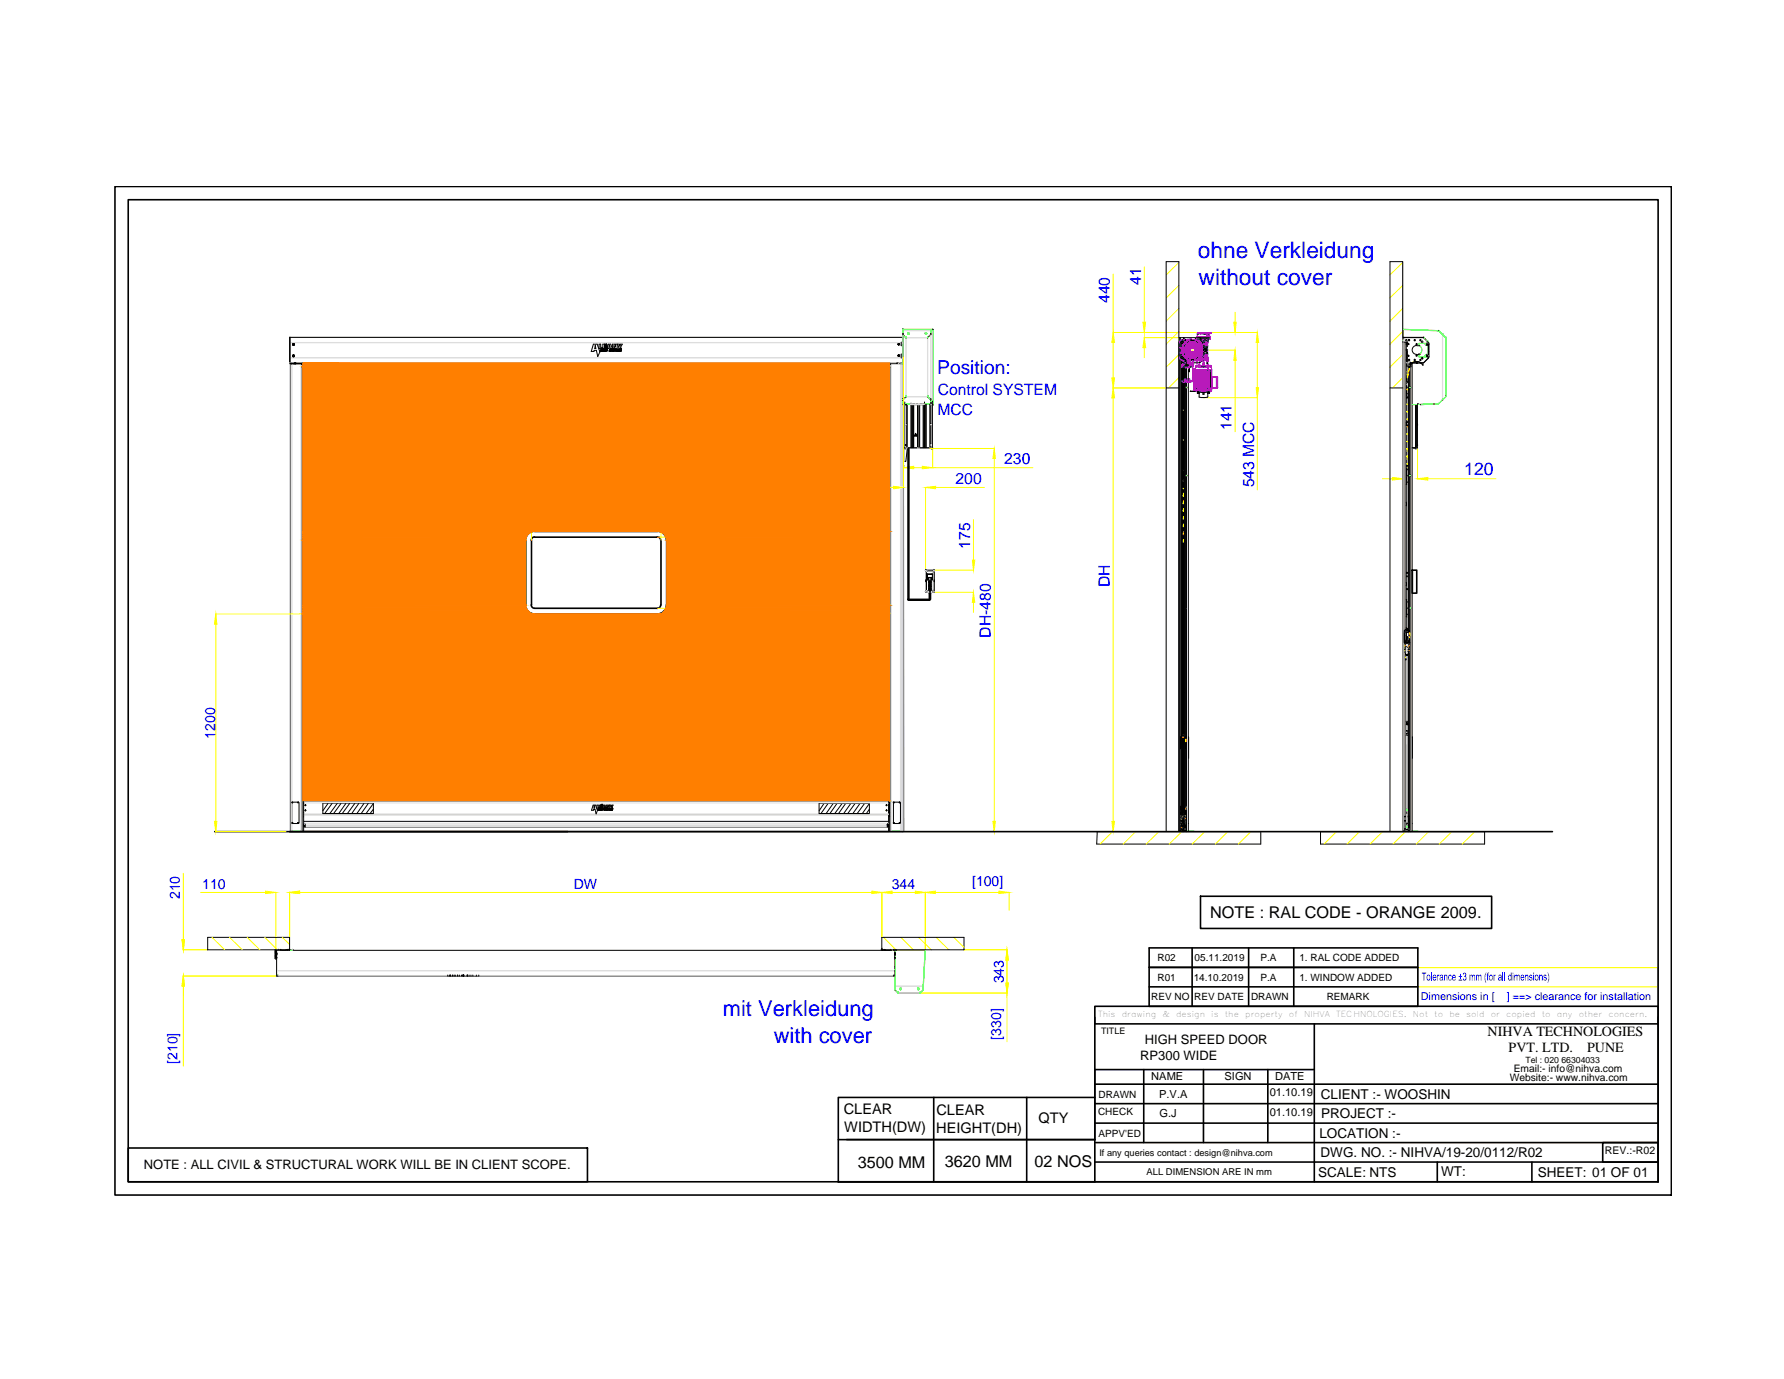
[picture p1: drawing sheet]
<svg xmlns="http://www.w3.org/2000/svg" width="279mm" height="216mm" viewBox="0 0 279 216" stroke-linecap="round" stroke-linejoin="round" font-family="sans-serif">
<defs><g id="words">
<g font-size="3.6" fill="#00f">
<text x="187.6" y="40.3">ohne Verkleidung</text>
<text x="187.7" y="44.6">without cover</text>
</g>
<g font-size="3.4" fill="#00f">
<text x="113.2" y="159.1">mit Verkleidung</text>
<text x="121.2" y="163.2">with cover</text>
</g>
<text font-size="3" fill="#00f" x="146.8" y="58.6">Position:</text>
<text font-size="2.8" fill="#00f" x="229.3" y="74.4">120</text>
<g font-size="2.5" fill="#00f">
<text x="173.8" y="47.4" transform="rotate(-90 173.8 47.4)">440</text>
<text x="178.7" y="44.6" transform="rotate(-90 178.7 44.6)">41</text>
<text x="146.8" y="65">MCC</text>
<text x="146.9" y="61.9">Control SYSTEM</text>
<text x="192.9" y="67.3" transform="rotate(-90 192.9 67.3)">141</text>
<text x="149.7" y="75.8">200</text>
<text x="157.3" y="72.7">230</text>
<text x="196.4" y="76.3" transform="rotate(-90 196.4 76.3)">543 MCC</text>
<text x="151.9" y="85.9" transform="rotate(-90 151.9 85.9)">175</text>
<text x="173.8" y="91.9" transform="rotate(-90 173.8 91.9)">DH</text>
<text x="155.2" y="99.8" transform="rotate(-90 155.2 99.8)">DH-480</text>
</g>
<g font-size="2.5">
<text x="189.5" y="143.7">NOTE : RAL CODE - ORANGE 2009.</text>
<text x="134.3" y="182.8">3500 MM</text>
<text x="148" y="182.7">3620 MM</text>
<text x="162" y="182.7">02 NOS</text>
</g>
<g font-size="2.3">
<text x="132.1" y="174.5">CLEAR</text>
<text x="132.2" y="177.3">WIDTH(DW)</text>
<text x="146.6" y="177.4">HEIGHT(DH)</text>
<text x="146.7" y="174.6">CLEAR</text>
<text x="162.7" y="175.8">QTY</text>
</g>
<g font-size="2.2" fill="#00f">
<text x="33.7" y="115.7" transform="rotate(-90 33.7 115.7)">1200</text>
<text x="28.2" y="140.8" transform="rotate(-90 28.2 140.8)">210</text>
<text x="31.7" y="139.2">110</text>
<text x="89.8" y="139.2">DW</text>
<text x="139.7" y="139.2">344</text>
<text x="152.2" y="138.8">[100]</text>
<text x="157.2" y="154" transform="rotate(-90 157.2 154)">343</text>
<text x="27.8" y="166.6" transform="rotate(-90 27.8 166.6)">[210]</text>
<text x="156.8" y="162.8" transform="rotate(-90 156.8 162.8)">[330]</text>
</g>
<g font-size="2.2">
<text x="233" y="162.2">NIHVA TECHNOLOGIES</text>
<text x="236.3" y="164.7">PVT. LTD.</text>
<text x="248.6" y="164.7">PUNE</text>
</g>
<g font-size="2.1">
<text x="206.9" y="172">CLIENT :- WOOSHIN</text>
<text x="206.6" y="178.1">LOCATION :-</text>
<text x="206.9" y="175.1">PROJECT :-</text>
<text x="206.4" y="184.2">SCALE: NTS</text>
<text x="206.8" y="181.2">DWG. NO. :- NIHVA/19-20/0112/R02</text>
<text x="225.7" y="184.2">WT:</text>
<text x="240.8" y="184.2">SHEET: 01 OF 01</text>
</g>
<g font-size="2">
<text x="178.6" y="165.9">RP300 WIDE</text>
<text x="179.3" y="163.4">HIGH SPEED DOOR</text>
<text x="22.5" y="183">NOTE : ALL CIVIL &amp; STRUCTURAL WORK WILL BE IN CLIENT SCOPE.</text>
</g>
<g font-size="1.7" fill="#00f">
<text x="222.5" y="156.6">Dimensions in [</text>
<text x="236" y="156.6">] ==&gt; clearance for installation</text>
</g>
<g font-size="1.7">
<text x="180.3" y="169.1">NAME</text>
<text x="181.5" y="171.9">P.V.A</text>
<text x="191.8" y="169.1">SIGN</text>
<text x="198.9" y="171.6">01.10.19</text>
<text x="199.7" y="169.1">DATE</text>
<text x="181.6" y="174.9">G.J</text>
<text x="198.9" y="174.7">01.10.19</text>
<text x="251.3" y="180.7">REV.:-R02</text>
</g>
<g font-size="1.6">
<text x="181.3" y="153.5">R01</text>
<text x="181.3" y="150.5">R02</text>
<text x="187" y="153.5">14.10.2019</text>
<text x="187.1" y="150.5">05.11.2019</text>
<text x="197.4" y="153.5">P.A</text>
<text x="197.4" y="150.5">P.A</text>
<text x="203.5" y="153.6">1. WINDOW ADDED</text>
<text x="203.5" y="150.5">1. RAL CODE ADDED</text>
<text x="180.3" y="156.6">REV NO</text>
<text x="187" y="156.6">REV DATE</text>
<text x="195.9" y="156.6">DRAWN</text>
<text x="207.8" y="156.6">REMARK</text>
<text x="237.1" y="167.9">Email:- info@nihva.com</text>
<text x="172.1" y="171.9">DRAWN</text>
<text x="236.4" y="169.3">Website:- www.nihva.com</text>
<text x="172" y="174.6">CHECK</text>
<text x="172.1" y="178">APPV'ED</text>
</g>
<text font-size="1.5" x="179.5" y="184">ALL DIMENSION ARE IN mm</text>
<g font-size="1.4">
<text x="172.4" y="161.9">TITLE</text>
<text x="238.9" y="166.4">Tel : 020 66304033</text>
<text x="172.2" y="180.9">If any queries contact : design@nihva.com</text>
</g>
<g font-size="1.3">
<text x="172" y="159.2">This</text>
<text x="175.7" y="159.2">drawing</text>
<text x="182.1" y="159.2">&amp;</text>
<text x="184.2" y="159.2">design</text>
<text x="189.7" y="159.2">is</text>
<text x="191.8" y="159.2">the</text>
<text x="195" y="159.2">property</text>
<text x="201.9" y="159.2">of</text>
<text x="204.2" y="159.2">NIHVA</text>
<text x="209.2" y="159.2">TECHNOLOGIES.</text>
<text x="221.3" y="159.2">Not</text>
<text x="224.6" y="159.2">to</text>
<text x="227" y="159.2">be</text>
<text x="229.6" y="159.2">sold</text>
<text x="233.5" y="159.2">or</text>
<text x="235.9" y="159.2">copied</text>
<text x="241.5" y="159.2">to</text>
<text x="243.8" y="159.2">any</text>
<text x="247.2" y="159.2">other</text>
<text x="251.9" y="159.2">concern.</text>
</g>
</g></defs>
<!-- layer: DIMENSIONS -->
<g fill="none" stroke="#ff0" stroke-width=".16">
<path d="M141.5 55.9v17.4M219.7 41v34M143.1 73.2h1.4M146.1 70.1v3.2M146.1 73.2h15.7M216.5 75h1.6M222 69.7v5.3M223.6 75h10.7M28.7 136.7v10.4M31.4 139.7h10.2M43.2 139.7v9.3M45.4 139.7v7"/>
<path d="M46.9 139.7h89.6M138.1 139.7v7M139.7 139.7h3.7M144.9 139.7v9M146.5 139.7h9.9M158 139.7v2.8M28.7 148.7h3.8M28.7 152.8h14.6M28.7 154.4v12.5M144.1 155.5h13.6M151 148.7h6.7M157.7 150.3v3.6"/>
<path d="M157.7 155.5v7.6"/>
</g>
<!-- layer: 0 -->
<g fill="#ff0" stroke="#ff0" stroke-width=".16">
<path d="M141.5 73.2l1.6-.2v.4z"/>
<path d="M144.5 73l1.6 .2-1.6 .2z"/>
<path d="M218.1 74.7l1.6 .3-1.6 .2z"/>
<path d="M222 75l1.6-.3v.5z"/>
<path d="M136.5 139.5l1.6 .2-1.6 .2z"/>
<path d="M45.4 139.7l1.5-.2v.4z"/>
<path d="M41.6 139.5l1.6 .2-1.6 .2z"/>
<path d="M28.7 152.8l.2 1.6h-.4z"/>
<path d="M28.5 147.1h.4l-.2 1.6z"/>
<path d="M138.1 139.7l1.6-.2v.4z"/>
<path d="M143.4 139.5l1.5 .2-1.5 .2z"/>
<path d="M156.4 139.5l1.6 .2-1.6 .2z"/>
<path d="M144.9 139.7l1.6-.2v.4z"/>
<path d="M157.7 148.7l.2 1.6h-.4z"/>
<path d="M157.5 153.9h.4l-.2 1.6z"/>
</g>
<g fill="none" stroke="#000" stroke-width=".16">
<path d="M45.4 56.6v73.6h96.1M45.4 52.8h96v77.4M45.4 56.8h96M45.4 56.8v73.4M47.3 56.8v73.4M47.4 57.4v72.8M92.9 53.9h.6l.5 1.2-.4 .7-.2-1h-.3l-.1 .2h-.4zM93.2 54.1h.1M93.2 54.1l.1 .5h-.2zM93.8 53.9h.3v.5h.3v.2h-.6zM94.1 54.7h.2l-.1 .3h-.2zM94.2 54.7h.1"/>
<path d="M94.2 54.7h-.1l-.1 .3h.2l.1-.2M94.2 54.7l.1 .1M94.3 54.8h.1M94.3 55h.1M94.3 54.7h.1M94.3 54.9h.1M94.4 54.8l.1-.1v.3h-.2l.1-.2M94.4 54.8h.1M94.5 54.7h.1M94.5 54.8h.1M94.6 55h.1M94.6 54.7h.1"/>
<path d="M94.6 54.7l-.3 .1v.2M94.6 54.7l-.3 .3M94.6 54.9h.1M94.7 55h.1M94.7 54h.1M94.7 54v.1h.1M94.7 54.7l-.1 .3 .2-.1M94.8 55h.1M94.8 54.1h.1M94.8 54.4h.1M94.8 54.9h.1M94.8 54h.1"/>
<path d="M94.8 54.3h.1M94.8 54.7v.2M94.8 54.4l-.1-.1 .1 .1M94.8 54v.1M94.8 54.8h.1M94.9 54.7h.1M94.9 54.7h-.2l-.1 .3M94.9 54.7v.1M94.9 54.6h.1M94.9 54.2h.1M95 54.6h.1M95 54.2h.1"/>
<path d="M95 53.9h.1M95 53.9h-.6v.7h.6M95 53.9v.1M95 54.2l.1 .1M95 54.5h.1M95 54.3h.1M95 54h.1M95 54l.1 .1M95 54.5v.1M95.1 54.5h.1M95.1 54.1h.1M95.1 54.3h.1"/>
<path d="M95.1 54.3v.2M95.1 54.1l-.1 .1M95.1 54.5h-.1M95.1 54.8h.1M95.1 54.7h.1M95.1 54.8v.2l-.1-.2M95.1 54.7l-.2 .1M95.1 54.7v.1M95.1 54.8h-.2M95.1 54.7h-.1l-.2 .3 .1-.2M95.3 53.9h.3l.3 .7-.3-.1-.5 .1zM95.4 54.9h.1"/>
<path d="M95.4 54.9l.1 .1M95.5 54.8h.1M95.5 55h.1M95.5 54.8h.1l-.1 .2M95.5 54v.3h-.1zM95.5 54.8l.1 .1M95.6 54.7l-.1 .1M95.6 54.9h.1M95.6 54.8h.1M95.6 54.9l-.1 .1M95.6 54.7h.1M95.6 54.7v.1"/>
<path d="M95.7 54.8h.1M95.7 54.7h.1M95.7 54.7v.1M95.8 54.7l.1 .1 .1-.1-.3 .3zM95.9 54.9h.1M95.9 53.9h.4l.1 .4v-.4h.3v.7h-.4l-.1-.5v.5h-.3zM95.9 54.9l.1 .1M96 54.9h.1M96 55h.1M96 54.9l.1 .1M96 54.8h.1M96.1 54.8h.1"/>
<path d="M96.1 55h.1M96.1 54.8l.1-.1v.1M96.1 54.7h.1M96.1 54.8l.1 .1M96.2 54.9h.1M96.2 54.7h.1M96.2 54.8h.1M96.2 54.9l-.2 .1M96.2 54.8v.1M96.2 54.9l-.1 .1M96.2 54.8h-.2h.2M96.3 54.7h.2l-.2 .3 .1-.3z"/>
<path d="M96.6 54.7h.2l-.3 .1v.2h.2h-.3zM96.7 53.9h.3l.1 .3 .1-.3h.3l-.3 .7h-.3zM96.9 54.7v.3l.2-.3-.1 .3 .1-.2-.3 .2 .1-.2-.2 .2zM97.1 54.9h.1M97.1 54.2h.1M97.1 55h.1M97.1 55h.2M97.1 54.9v.1M97.2 54.8h.1M97.3 54.7h.1M97.3 54.9h.1M97.3 54.8v.1"/>
<path d="M97.3 54.8h.1M97.3 54.7h-.1v.1M97.3 54.7l-.1 .1M97.3 54.8l-.1 .2-.1-.1M97.3 54.7v.1M139.3 56.8v73.4M139.3 57.4h.2M139.5 57l-.2 .1M139.5 56.8v73.4M139.5 56.9h1.8M140.4 56.8v.1M140.5 56.8v.1"/>
<path d="M140.6 56.8v.1M140.7 56.8v.1M141.1 56.8v.1M141.2 53.6v.5M141.2 55.4v.6M141.2 56.8v.1M141.3 56.8v73.4M141.4 53.6h.1M141.4 53.6h.1v76.6M141.4 56.6h.1M141.4 56.2h.1M141.4 56h.1"/>
<path d="M141.4 55.7h.1M141.4 54.5h.1M141.4 54.1h.1M141.4 53.5h.1M141.4 53.1h.1M141.4 52.4h.1M141.4 51.8h.1M141.4 51.6h.1M141.4 52.4l.5 .5M141.9 52.9h.1M142.1 52.2l.3 .1M142.3 52.3h.1"/>
<path d="M142.3 52.3h-.1M144.9 52.2h.1M144.9 52.2l.2 .1M145 52.3h.1M145.3 52.9h.1M145.8 52.4h.1M145.8 52.4l-.5 .5M146.1 51.6l-.2 .2M146.1 51.6h.1M146.1 51.5v.1M219.7 53.6h.5v44.9M219.7 52.9h3.2"/>
<path d="M219.7 51.5v2.1M219.9 52.9v77.3M219.9 53.6v76.6M220.1 53.6v45M220.2 53.6v44.9l-.3 .4v1.7M220.2 54.9h.1M220.2 54.7l.2 .1v44M220.2 53.8v.1M220.2 57.3h.1M220.2 56.2l.1 .1M220.3 59.6v.1M220.3 59.3h-.1"/>
<path d="M220.3 56.4l-.1 .1M220.3 53.8h.1M220.3 53.9h.1M220.3 54.8h.1v44M220.3 53.8v.1M220.3 54.7v43.6M220.4 59.9h.1M220.4 58.7h.1M220.4 53.5v.7zM220.4 59.3h.1M220.4 59.6v.1M220.4 57.3h.1"/>
<path d="M220.4 57.3v1.9M220.5 56.9v1.9M220.5 53.8v.1M220.5 55.7v.1M220.5 56.9v2.1M220.5 59v39.5M220.5 53.8h.1M220.5 55.7h.1M220.5 58.8v39.7M220.6 53.8v.1M220.6 53.9h-.1M220.6 55.7l-.1 .1"/>
<path d="M220.7 53.9h.1M220.7 55.7v.1M220.7 56.3v.2M220.7 57.4v41.2M220.7 56.6l-.2 .1-.1 .2M220.8 56.6l.2 .4v.4h-.5M220.8 57l.1 .1M220.8 57v.1M220.9 57h.1M220.9 57.4v3.2M221 56.8v.1h.2v73.3M221 56.8h1.9"/>
<path d="M221.7 56.6l.1 .1zM221.7 56.6a1.12 1.12 0 0 0-.9 .9l-.4 1.8M221.8 56.6a1.16 1.16 0 0 0-1.1 .9M221.8 56.7h.1v.2h-.1zM221.9 54.1a.7 .7 0 0 0-.7 .7 .7 .7 0 0 0 .7 .7M221.9 54.1h.4M221.9 56.6h.1M222 56.6l.5 .2M222 56.6l.4 .2M222.2 55.5h-.3M222.2 55.4v.1M222.2 55.4h.1"/>
<path d="M222.3 55.4h.1M222.5 56.8h.1M222.5 56.8l.3 .4M222.5 56.8l.4 .4M222.7 56v.1M222.7 53.5v.1M222.8 53.5l-.1 .1M222.8 56.2h.1M222.9 57.2h.1M222.9 56.7v.1M222.9 52.8h.1M222.9 52.8l-3.1 .1"/>
<path d="M222.9 52.9l.8 .7M223 56.8h-2.1M223 52.8l.7 .8M223.3 53.8v.2M223.3 55.6v.2M223.4 53.8h.1M223.4 55.6h.1M223.4 55.8h.1M223.4 54h.1M223.4 54h.3M223.4 53.8v.2M223.4 55.6v.2"/>
<path d="M223.4 55.8h.3M223.4 55.6h.3M223.4 53.8h.3M223.5 53.8v.1M223.5 53.9v.1M223.5 55.6v.1M223.5 55.7v.1M223.5 53.9h.2M223.5 55.7h.2M223.7 53.6h.1M223.7 56h.1M223.7 55.9h.1"/>
<path d="M223.7 53.7h.1M223.7 53.7v2.3M223.7 53.6v.1M223.7 55.6h.1M223.7 53.9v.1M223.7 55.9v.1M223.7 55h.1M223.7 53.9h.1M223.7 56l-.8 .8M223.7 55.8h.1M223.8 53.7v2.2M225.3 51.8h.1"/>
<path d="M225.9 52.4h.1M226.4 52.9h.1M141.4 63.2h.1M141.4 62.6h.1M141.4 63.3v.1M141.5 72.2h.3M141.5 72.8v.2M141.6 63.4v8.8M141.7 63.4h.1M141.7 70.2v.1M141.7 70.1h.4M141.7 70.2v-.1h4.4v.1"/>
<path d="M141.7 70.3h.1M141.7 70.3h4.3M141.7 62.9v7.2M141.7 63.3v6.8M141.8 63.3h.1M141.8 72.2h.1M141.8 70.2v.1M141.8 66.5h.1M141.8 63.3l.1 .1M141.9 62.1h.1M141.9 66.5h.1M141.9 70.2v.1"/>
<path d="M141.9 66.5h-.1l.1 .1M141.9 62.1l-.5 .5M142 63.3v6.8M142.1 63.3v6.8M142.1 70.2l-.2 2M142.6 63.3h2.2l-2.1 .1zM142.7 63.3h.1M142.7 63.3v6.8M142.7 63.4v6.7M142.8 63.4v6.7M142.9 63.4v6.7M143.1 63.4v6.7"/>
<path d="M143.4 68.1h.1M143.4 68.2h.1M143.4 67.8l.3 .5h-.5zM143.4 67.9l.2 .3h-.3zM143.4 68.2v-.1v.1M143.7 63.4v6.7M143.7 70.1h.2M143.8 63.4v6.7M143.9 70.1h.1M143.9 63.4v6.7M144 63.4v6.7M144.6 63.4v6.7"/>
<path d="M144.7 63.3v6.8M144.8 62.9v7.2M144.9 63.3v6.8M145 63.3v6.8M145.3 62.1h.1M145.3 62.1l.5 .5M145.6 70.1h.5M145.6 63.3v6.8M145.7 63.3v6.8M145.8 62.6h.1M145.8 63.3h.1M145.8 69.7h.1"/>
<path d="M145.8 66.5h.1M145.8 63.4h.1M145.8 63.2h.1M145.8 70.2v.1M145.8 63.2l.2 .1M145.9 69.7h.1M145.9 66.5h.1M145.9 63.4h.1M145.9 70.3h.1M145.9 66.5h-.1M145.9 69.7h-.1M145.9 70.2v.1"/>
<path d="M146 63.3h.1M146 70.2v.1M146 63.3v6.8M146 62.8h.1M146 70.2h.1M146 62.9v7.2M146.1 63.4h.1M146.1 62.9h.1M217.7 60.7h2M220.2 79.2h.1M220.2 66.6l.1 .1M220.2 66.5h.1"/>
<path d="M220.2 79.1h.1M220.2 78.8h.1M220.2 66.2h.1M220.2 75.8h.1M220.2 62h.1M220.3 78.6l-.1 .1M220.3 66.1h-.1M220.3 79.2h.1M220.3 78.7h.1M220.3 66.7h.1M220.3 66.2h.1M220.3 62.2v.1"/>
<path d="M220.3 72.9h.1M220.3 72.9v.1M220.3 74.4v.1M220.3 73.4v.2M220.3 75.4v.1M220.3 60.6v.1M220.3 61.6v.1M220.3 73.1h-.1M220.3 78.6v.6M220.3 66.1v.6M220.4 73.7h.1M220.4 72.5h.1"/>
<path d="M220.4 73.1h.1M220.4 73.4h.1M220.4 74.4v.1M220.4 75.4v.1M220.4 73.6h.1M220.4 73.4v.2M220.4 60.6v.1M220.4 61.6v.1M220.4 62.2v.1M220.4 72.9v.1M220.4 72.9h.1M220.4 79.2h.1"/>
<path d="M220.4 78.6h.1M220.4 75.9h.1M220.4 66.7h.1M220.4 66.1h.1M220.4 62h.1M220.4 78.7h.1M220.4 66.2h.1M220.4 62v.2M220.4 62.3v10.6M220.4 73v.1M220.4 73.5v.1M220.4 74.5h.1"/>
<path d="M220.4 75.4v.2M220.4 75.9v13.8M220.9 60.8v13.6M220.9 74.6v20.6M221.2 70.2h.7M221.2 70.1h.7M221.6 70.2l.1 .1M221.6 70.2v.1M221.7 70.3h.1M221.7 63.4v6.7M221.7 69.9h.1M221.8 63.4v6.7"/>
<path d="M221.8 70.2v.1M221.9 70.2h.1M221.9 63.4v6.7M221.9 63.4v6.8M222 63.4v6.7h-.8M222 63.4h.1M222 69.8h.1M222 69.6h.1M222 66.6h.1M222 66.4h.1M222 69.7v.1M222 63.3v.1"/>
<path d="M222 66.4v.2M222 69.6v.2M222.1 63.3h.1M222.4 63.3l.1 .1M222.5 63.3v.1M224.6 63.3l-2.1 .1M224.6 63.2v.1M225.3 63.1h.1M225.9 62.6h.1M226.4 62.1h.1M219.9 100h.1M219.9 99.9h.1"/>
<path d="M219.9 99.8h.1M219.9 99.7h.1M219.9 99.6h.1M219.9 99.5h.1M219.9 99.1h.1M220 99.6h.1M220 99h.1M220.1 99h.1M220.1 99l-.1 1.3M220.1 99h.6M220.1 98.9h.5M220.2 99h.1"/>
<path d="M220.2 98.6v.3M220.2 91.7h.1M220.2 98.3l.1 .2M220.2 98.5h.1M220.2 91.6h.1M220.2 91.3h.1M220.2 96.6h.1M220.3 91.2h-.1M220.3 98.6l-.3 .2 .1 .1v-.2M220.3 91.8h.1M220.3 91.2h.1M220.3 98.6h.1"/>
<path d="M220.3 98.7h.1M220.3 98.6v.2h.1M220.3 98.6v.2M220.3 99v1.4M220.3 89.6v.1M220.3 92.2v.1M220.3 90.2v.1M220.3 89.7v-.1v.1M220.3 92.3v-.1v.1M220.3 95.2v.1M220.3 94.2v.1M220.3 96.1v.1"/>
<path d="M220.3 93.8l-.1 .1M220.3 98.8h.1M220.3 99h.1M220.3 91.2v.6M220.3 98.3v.3M220.4 90.3h.1M220.4 98.5h.1M220.4 98.8h.1M220.4 98.6h.1M220.4 98.5l-.1 .1M220.4 95.2v.1M220.4 94.2v.1"/>
<path d="M220.4 96.1v.1M220.4 90.2v.1M220.4 89.6v.1M220.4 92.3v-.1v.1M220.4 96.6h.1M220.4 93.8h.1M220.4 91.8h.1M220.4 91.2h.1M220.4 98.5l.2 .1 .1 .3M220.4 98.6l.3 .2M220.4 98.7h.1M220.4 89.7v2.5"/>
<path d="M220.4 92.3v1.5M220.4 96.2v.1M220.4 96.6v1.9M220.4 98.6v.2M220.5 98.6h.1M220.5 98.6v.3M220.5 98.6l-.1 .1M220.6 99h.1M220.7 98.8l-.1 .1M220.7 99h.1M220.7 99v1.3M220.7 98.7v.2"/>
<path d="M220.7 99.6h.1M220.8 100h.1M220.8 99.9h.1M220.8 99.8h.1M220.8 99.7h.1M220.8 99.2h.1M220.8 99h.1M220.8 98.9v1.7M220.9 95.3v34.9M221.2 89.3h.1M221.2 92.7h.1M221.2 89.3v3.4"/>
<path d="M219.9 100.5h.1M219.9 100.6l.1 .1M220 100.7h.1M220 100.6h.1M220 100.7l.1 2.6M220 100.4v.3M220 101.7h.1M220 101.6h.1M220 100.1h.1M220 101h.2M220 100.7h.2M220 100.4h.7"/>
<path d="M220 100.3l.1 .1h.6M220 100.7v.8M220 101.6v.1M220.1 101.5h.1M220.1 102.2h.1M220.1 102.2l.1 1.1M220.1 101v.5M220.1 101.6v.3M220.1 102.4v27.8M220.1 101.7v.4M220.1 102l.2 .3M220.1 100.6h.1"/>
<path d="M220.1 103.3h.1M220.2 100.5l-.1 .1M220.2 102.5h.1M220.2 100.7h.1M220.2 103.3h.1M220.2 102.3v27.9M220.2 102.5h.3M220.2 102.4h.3M220.2 100.5h.3M220.2 101.1v1.1M220.2 102.3v.1M220.2 115.1h.1"/>
<path d="M220.2 102.4h.1M220.2 102.6h.1M220.2 102.3h.1M220.2 100.6h.1M220.2 114.6h.3M220.2 113.5h.3M220.2 100.4h.1M220.2 100.6v.1M220.2 102.6v27.6M220.2 100.7l-.1 .8M220.2 102.5l-.1-.1 .1-.1-.1 .2 .2 .1M220.3 112.9h-.1"/>
<path d="M220.3 113.4h.1M220.3 102.6h.1M220.3 102.3h.1M220.3 102.6h-.1M220.3 100.9l-.1 1.4-.1-.1M220.3 113h.1M220.3 100.4v.1M220.3 113.4v.1M220.3 100.3l-.1 .1M220.3 102.2l.1 .1M220.3 101.8l-.1 .3 .1 .2M220.3 102.2h.1"/>
<path d="M220.3 102.1h.1M220.3 100.5h.1M220.3 101.5h.1M220.3 101.8h.1M220.3 100.6v.1M220.3 100.3h.1M220.3 100.3v-.6h.1v.6M220.3 100.3v.1M220.3 100.7v1.2M220.3 102.1v.1M220.3 102.2v.1M220.3 102.6v27.6"/>
<path d="M220.3 100.6h.1M220.4 102.3h.1M220.4 100.7h.1M220.4 100.6h.1M220.4 101.8h.1M220.4 102.4h.1M220.4 102.5h.1M220.4 100.6l-.1 .1M220.4 101.8l-.1 .3M220.4 100.8h-.1l-.2 .9M220.4 101.5h.1M220.4 102.6h-.1"/>
<path d="M220.4 102.6h.1v27.6M220.4 100.3v.1M220.4 100.4v.1M220.4 100.6v.1M220.4 100.7v1.1M220.4 114.6h.1M220.4 112.9h.1M220.4 113.4h.1M220.4 100.5h.1M220.4 102.6h.1M220.4 102.6v27.6M220.5 102.3v.1l-.1 .1"/>
<path d="M220.5 113.4l-.1 .1M220.5 115.1h-.2M220.5 102.3v.1M220.5 102.3v.2M220.5 102.6h.1M220.5 102.4h.1M220.5 102.5h.1M220.5 102.3h.1M220.5 100.6h.1M220.5 100.7h.1M220.5 100.7h.2M220.5 101v1.3h-.1"/>
<path d="M220.5 100.7l.2 .8v-.8M220.5 100.4v.1M220.5 100.6v.1M220.5 100.5l.1 .1M220.5 102.3v.3M220.5 100.7v.2M220.5 101.1v1.1M220.5 102.5v27.7M220.6 102l-.3 .3M220.6 100.6h.1M220.6 100.3l.1 .1M220.6 101.6v.1"/>
<path d="M220.7 101.7l-.3-.9v1.4M220.7 102.1v28.1M220.7 101.7h.1M220.7 101.6v.5l-.3 .2M220.7 100.1h.1M220.7 100.6h.1M220.7 100.4v.3M220.7 100.6v.1M220.7 100.7h.1M220.7 101.5h.1M220.7 100.7v.8M220.7 100.3v.1"/>
<path d="M220.7 100.4v.2M220.8 100.5h.1M220.8 100.7h.1M220.8 100.7l-.1 1.4M221.2 115.4v3.3M45.4 130.1v.1M45.7 128.8l.1 .1h.9M45.7 125.7v3.1M45.8 125.5l-.1 .2M45.8 128.8h.1M45.8 125.6h.9M46.7 125.5l.1 .2"/>
<path d="M46.8 128.8l-.1 .1M46.8 125.7v3.1M47.4 130.1v.1M47.4 127.9h.2M47.4 127.2h.2M47.4 125.8h.2M47.4 125.6h.2M47.4 125.5h.2M47.5 125.8h.1M47.6 130.2h91.6M47.6 129.1h.2v.4M47.6 130.2v-4.8h91.6v4.8"/>
<path d="M47.6 128.6h91.6M47.6 127.5h91.6M47.6 127.2h-.1M47.6 129.2h.1M47.6 129.2v.1M47.6 129.4h.1M47.6 129.3h.1M47.6 129.1v.1M47.6 129.3l.1 .1M47.6 129.3v.1M47.7 129.4h.1M47.7 129.1l-.1 .1"/>
<path d="M47.7 129.1h.1M50.6 125.8h7.9v1.6h-7.9zM51.4 125.8l-.8 1.1M52 125.8l-1.1 1.6M52.8 125.8l-1.1 1.6M53.4 125.8l-1.1 1.6M54.2 125.8l-1.1 1.6M54.8 125.8l-1.2 1.6M55.6 125.8l-1.2 1.6M56.2 125.8l-1.1 1.6M57 125.8l-1.1 1.6M57.7 125.8l-1.1 1.6"/>
<path d="M58.5 126.7l-.5 .7M58.5 125.8l-1.2 1.6M92.9 126.1h.4l.3 .8-.2 .5-.2-.7-.6 .2zM93.1 126.2h.1M93.1 126.2v.3h-.1zM93.5 126.1h.2v.3h.2v.1h-.4zM93.7 126.9h.1M93.7 126.8h.1M93.8 126.6h.1M93.8 126.8h.1M93.8 126.6l-.2 .2h.1M93.8 126.8h-.1"/>
<path d="M93.8 126.6v.1M93.8 126.8l-.1 .1M93.8 126.7h.1M93.8 126.6h-.1l-.1 .3h.1M93.8 126.8l.1 .1M93.8 126.7v.1M93.9 126.8h.1M93.9 126.7h.1M93.9 126.7l-.1 .1M93.9 126.9h.1M93.9 126.6h.1M93.9 126.6v.1"/>
<path d="M94 126.8h.1M94 126.6v.1M94 126.6h.1M94 126.7h.1M94 126.8l-.1 .1M94 126.7v.1M94 126.9h.1M94 126.6v.3M94.1 126.7h.1M94.1 126.7l.1-.1v.2M94.1 126.1l.1 .1zM94.1 126.7l-.1 .1"/>
<path d="M94.1 126.8h.1M94.1 126.4h.1M94.1 126.2h.1M94.1 126.1h.1M94.1 126.6h.1M94.1 126.8l-.1 .1M94.2 126.6h.1M94.2 126.4h.1M94.2 126.2h.1M94.2 126.8h.1M94.2 126.8h-.2M94.2 126.4h-.1h.1"/>
<path d="M94.2 126.8h-.1M94.2 126.9h.1M94.2 126.7h.1M94.2 126.7v.1M94.2 126.3h.1M94.2 126.5h.1M94.2 126.7h.2M94.3 126.1h.1M94.3 126.5h.1M94.3 126.3h.1M94.3 126.1h-.4v.4h.4M94.3 126.9h.1"/>
<path d="M94.3 126.4h.1M94.3 126.2h.1M94.3 126.1l-.1 .2M94.3 126.3v.1M94.3 126.4v.1M94.3 126.7v.2M94.4 126.6h.1M94.4 126.4h.1M94.4 126.7h.1M94.4 126.4h-.1M94.4 126.7l-.1 .2M94.4 126.6l-.1 .1"/>
<path d="M94.4 126.6h-.1l-.1 .3M94.4 126.6v.1M94.5 126.1h.3l.1 .4h-.5zM94.6 126.8h.1M94.6 126.8v.1M94.6 126.9h.1M94.6 126.1l.1 .3h-.1zM94.7 126.9h.1M94.7 126.7h.1M94.7 126.6h.1M94.7 126.8h.1M94.7 126.7l.1 .1"/>
<path d="M94.7 126.8v.1M94.8 126.6h.1M94.8 126.7h.1M94.8 126.8h.1M94.8 126.7l-.2 .1M94.8 126.6l-.1 .1M94.8 126.8h-.1M94.8 126.9h.1M94.9 126.6h.1M94.9 126.6v.1M94.9 126.7l-.1 .2M95 126.8h.1"/>
<path d="M95 126.1h.2l.1 .3v-.3h.2v.4h-.3l-.1-.3v.3h-.1zM95 126.8v.1M95 126.6h.1M95 126.9h.1M95 126.6l-.2 .3M95 126.6l-.1 .1M95.1 126.9h.1M95.1 126.7h.1M95.1 126.8h.1M95.1 126.6h.1M95.1 126.7v.1M95.1 126.6l-.1 .1h.1"/>
<path d="M95.1 126.6v.1M95.1 126.8v.1M95.2 126.6h.1M95.2 126.9h.1M95.2 126.6h.2zM95.3 126.6l-.1 .3M95.4 126.7l.2-.1h-.2l-.1 .3 .2-.2M95.5 126.9h.1M95.5 126.7h.1M95.5 126.9l.1-.3v.2l.2-.2-.1 .3M95.5 126.1h.2l.1 .2 .1-.2h.1l-.1 .4h-.2zM95.7 126.9h.1"/>
<path d="M95.8 126.3h.1M95.8 126.8h.1M95.8 126.7l-.2 .2v-.2l-.1 .2M95.8 126.9h.1M95.8 126.7h.1M95.9 126.8h.1M95.9 126.7h.1M95.9 126.6h.1M95.9 126.6v.1M95.9 126.6l-.1 .1M95.9 126.7l-.1 .1M95.9 126.7v.1"/>
<path d="M128.3 125.8h7.9v1.6h-7.9zM129 125.8l-.7 1.1M129.7 125.8l-1.1 1.6M130.5 125.8l-1.1 1.6M131.1 125.8l-1.1 1.6M131.9 125.8l-1.2 1.6M132.4 125.8l-1.1 1.6M133.2 125.8l-1.1 1.6M133.9 125.8l-1.1 1.6M134.7 125.8l-1.1 1.6M135.4 125.8l-1.1 1.6M136.2 126.7l-.5 .7"/>
<path d="M136.2 125.8l-1.1 1.6M139 129.4h.1M139 129.1h.1M139 129.3h.1M139 129.2h.1l-.1 .2M139 129.1v.3M139.1 129.3h.1M139.1 129.2h.1M139.1 129.3l-.1 .1M139.1 129.1v.2M139.2 129.1h-.2v.4h-91.4M139.2 127.9h.1"/>
<path d="M139.2 127.2h.1M139.2 125.8h.1M139.2 125.6h.1M139.2 125.5h.1M139.3 125.8v2.1M139.3 130.1h.1M139.9 128.8l.1 .1M139.9 125.7v3.1M140 125.5l-.1 .2M140 128.9h.9M140 125.6h.9M140.9 125.5l.1 .2"/>
<path d="M140.9 128.8h.1M141 128.8l-.1 .1M141 125.7v3.1M206.8 130.2h25.7v2h-25.7zM217.7 130.2v-89.2h2v89.2M219.7 130.1h.5M219.8 130.1v.1M219.9 130.2h.1M220.2 129.9h.1h.2M220.2 129h.1M220.2 127.3h.3M220.3 128.2h.2"/>
<path d="M220.3 128.1h.2M220.3 127.3v1.7M220.3 127.3h.1M220.3 129h.1M220.3 127.3l.2 .2M220.5 130.1h.4v.1M220.5 128.8l-.2 .2M220.6 129.8h.1M220.6 129.8v.1l.1-.1M220.7 129.8h.1M221.2 128.9h.1M222.1 130.1v.1"/>
<path d="M32.5 146.8h12.9v1.9h-12.9zM43.2 149.8h.1M43.2 149.6h.1M43.2 149.4h.1M43.2 149.1h.1M43.2 149h.1M43.2 149.9h.1M43.2 149.2h.1M43.2 149.5h.1M43.2 149.3h.1M43.2 149.3v.2M43.3 148.8l-.1 .1"/>
<path d="M43.3 149.9h-.1M43.3 149.5h-.1M43.3 148.7l-.1 1.2 .1 .1M43.3 149.3h.1M43.3 149.5h.1M43.3 150h.1M43.3 148.7v.1M43.3 149.8h.1M43.3 149.9h.1M43.3 149.5l-.1 .3M43.3 148.8v4h96.8v-4M43.5 152.8h.1"/>
<path d="M43.6 148.8h.1M44 148.8h.1M44.8 148.7h.3M45 148.8h.1M45.2 148.7v.1M45.3 148.7h.1M45.4 148.7h.1M45.9 148.8h.1M70.1 152.8h.1M70.4 152.8h.1M70.5 152.8h.1M70.6 152.8h.1"/>
<path d="M70.9 152.8h.1M71.1 152.8h.1M71.3 152.8h.1M71.6 152.8h.1M71.7 152.8h.1M71.9 152.8h.1M72.3 152.8h.1M72.5 152.8h.1M72.6 152.8h.1M72.7 152.8h.1M73.2 152.8h.1M73.5 152.8h.1"/>
<path d="M73.8 152.8h.1M74.1 152.8h.1M74.6 152.8h.1M75 152.8h.1M138.1 146.8h12.9v1.9h-12.9zM138.1 148.7h.1M138.2 148.7h.1M138.2 148.7v.1M138.3 148.7h.4M138.5 148.8h.1M139.5 148.8h.1M139.9 148.8h.1"/>
<path d="M139.9 152.8h.1M140.1 149.9h.1M140.1 149.8h.1M140.1 148.7v.1M140.1 150h.1M140.1 149.5h.1M140.1 149.3h.1M140.1 151.8h.1M140.1 151.3h.1M140.2 150h.1M140.2 149.3h.1M140.2 149.5h.1"/>
<path d="M140.2 155h.1M140.2 154.4h.1M140.2 148.7h.1M140.2 148.8h-96.9l-.1 .4M140.6 155.5h.1M140.9 154.9h.3M141 154.8h.1M141.1 154.8h-.1M143.7 154.9h.2M143.8 154.8h.1M143.9 154.8h-.1M144.1 155.5h.1"/>
<path d="M144.6 155h.1M144.6 154.4h.1M144.9 148.8h.1"/>
<circle cx="140.8" cy="55.7" r=".11"/>
<circle cx="140.8" cy="53.9" r=".11"/>
<circle cx="140.8" cy="55.7" r=".06"/>
<circle cx="140.8" cy="53.9" r=".06"/>
<circle cx="220.3" cy="53.3" r=".11"/>
<circle cx="220.5" cy="55.7" r=".11"/>
<circle cx="220.5" cy="53.9" r=".11"/>
<circle cx="220.7" cy="53.3" r=".11"/>
<circle cx="220.7" cy="56.4" r=".11"/>
<circle cx="220.8" cy="57" r=".06"/>
<circle cx="221.6" cy="53.3" r=".11"/>
<circle cx="221.6" cy="56.4" r=".11"/>
<circle cx="221.9" cy="53.9" r=".11"/>
<circle cx="221.9" cy="55.7" r=".11"/>
<circle cx="222.5" cy="56.4" r=".11"/>
<circle cx="222.5" cy="53.3" r=".11"/>
<circle cx="222.8" cy="53.5" r=".11"/>
<circle cx="222.8" cy="56.1" r=".11"/>
<circle cx="141.9" cy="69.7" r=".06"/>
<circle cx="141.9" cy="66.5" r=".06"/>
<circle cx="141.9" cy="69.7" r=".02"/>
<circle cx="145.8" cy="66.5" r=".06"/>
<circle cx="145.8" cy="69.7" r=".06"/>
<circle cx="220.8" cy="60.7" r=".11"/>
<circle cx="220.8" cy="74.5" r=".11"/>
<circle cx="220.8" cy="95.2" r=".11"/>
<circle cx="220.3" cy="114.9" r=".06"/>
<circle cx="220.3" cy="113.1" r=".06"/>
<circle cx="220.3" cy="114.4" r=".06"/>
<circle cx="45.8" cy="128.8" r=".06"/>
<circle cx="45.8" cy="125.7" r=".06"/>
<circle cx="45.8" cy="128.8" r=".02"/>
<circle cx="45.8" cy="125.7" r=".02"/>
<circle cx="46.7" cy="128.8" r=".06"/>
<circle cx="46.7" cy="125.7" r=".06"/>
<circle cx="46.7" cy="128.8" r=".02"/>
<circle cx="46.7" cy="125.7" r=".02"/>
<circle cx="47.8" cy="126.1" r=".06"/>
<circle cx="47.8" cy="126.9" r=".06"/>
<circle cx="138.8" cy="126.9" r=".06"/>
<circle cx="138.8" cy="126.1" r=".06"/>
<circle cx="140" cy="128.8" r=".06"/>
<circle cx="140" cy="125.7" r=".06"/>
<circle cx="140" cy="125.7" r=".02"/>
<circle cx="140" cy="128.8" r=".02"/>
<circle cx="140.9" cy="125.7" r=".06"/>
<circle cx="140.9" cy="128.8" r=".06"/>
<circle cx="140.9" cy="125.7" r=".02"/>
<circle cx="140.9" cy="128.8" r=".02"/>
<circle cx="220" cy="127.9" r=".06"/>
<circle cx="220" cy="128.5" r=".06"/>
<circle cx="220" cy="129.8" r=".06"/>
<circle cx="220.6" cy="127.9" r=".11"/>
<circle cx="220.6" cy="129.8" r=".11"/>
</g>
<g fill="none" stroke="#0f0" stroke-width=".16">
<path d="M141.3 53.6v.5M141.3 55.4v.6M141.3 56.8v.1M141.4 52.4h.1M141.4 53.6v.1M141.4 52.4l.5 .5M141.9 52.9h.1M142.1 52.3h.3M142.1 52.3h.1M142.1 52.3l.2-.2 .1 .2M142.2 52.3h.1M142.3 52.2v.1"/>
<path d="M142.3 52.2l-.1 .1M142.3 52.2h.1M142.3 52.3h.1M142.4 52.3h.1M144.9 52.3h.1M145 52.2v.1h.1M145 52.2h.1M145 52.3h.1M145 52.2l.1 .1M145.1 52.3h.1M145.1 52.3l-.1-.2-.1 .1 .1 .1M145.3 52.9h.1"/>
<path d="M145.8 52.4h.1M145.8 52.4l-.5 .5M145.8 51.8h.1M145.8 51.8l.3-.3h-4.7v11.9M145.8 51.8v.6M145.9 51.8h.1M145.9 51.8l.2-.2v11.8l-.2-.2M145.9 51.8l-.1 .6M219.7 51.5l5.6 .3M220.1 53.3h.2M220.3 53.3h.1M222.2 53.8v.2l.3 .3"/>
<path d="M222.2 53.7v.1M222.3 53.7h1.4v2.2h-1.4M222.5 54.2a.83 .83 0 0 1 0 1.1M222.5 55.4l-.3 .3v.1M222.8 53.5v.1M223 52.9l.7 .7M223.1 52.9h.1M223.7 53.5h.1M223.7 53.6h.1M225.3 51.7h.1M225.4 51.8l1 1.1M225.9 52.4h.1"/>
<path d="M225.9 52.4l-.5-.6-5.7-.2v2M225.9 52.4l.5 .5M226.4 52.8v.1M226.4 52.9v9.2M226.4 52.9h.1M141.4 62.6h.1M141.4 63.3h.3M141.4 63.3v.1M141.5 63.4h.1M141.5 63.4h.2zM141.7 63.3h.1M141.7 63.3h.2"/>
<path d="M141.9 63.3h.1M141.9 62.1l-.5 .5M141.9 62.1h.1M141.9 63.3h.2M142.1 63.3h.1M142.2 63.3h.1M142.2 63.3h.2M142.4 63.3h.1M142.4 63.3h.2M142.6 63.3h.1M144.7 63.3h.1M144.8 63.3h.1"/>
<path d="M144.8 63.3h.2M145 63.3h.1M145 63.3h.2M145.2 63.3h.1M145.3 63.3h.1M145.3 63.3h.2M145.3 62.1h.1M145.3 62.1l.5 .5M145.5 63.3h.1M145.5 63.3h.2M145.7 63.3h.1M145.8 63.3h.1"/>
<path d="M145.8 62.6v.6l.2 .1h-.2M145.8 62.6h.1M145.8 62.6l.1 .6M145.9 63.2h.1M146 63.4h.1M225.3 63.2h.1M225.4 63.2l-4.2 .2 4.1-.2M225.9 62.6h.1M225.9 62.6l-.5 .6M226.4 62.1h.1M226.4 62.1l-1 1.1M220.2 98.8h.1"/>
<path d="M220.4 98.8h.1M220.3 100.5h.1M220.4 100.5h.1M45.4 130.1h2M139.3 130.1h2M220.2 129.6h.1M220.2 129.1h.1M220.3 126.6l-.1 .1M220.3 127.2h.1M220.3 129h.1M220.3 129.1h.1M220.3 129v.1"/>
<path d="M220.3 129.7h.2M220.3 126.7h.2M220.6 129.8h.1M220.7 127.8v.2M220.9 130.1h1.2M43.4 152.8h.1M43.6 148.7l-.1 .1M43.7 148.8h2.2M139.8 148.7l.1 .1M140.1 152.8h.1M140.1 154.9l.6 .6M140.1 151.8h.1"/>
<path d="M140.1 152.7h.1M140.2 148.8v6.2M140.6 155.5h.1M140.7 155.5h.1M140.7 155.5h3.4M140.9 154.8h.1M141 154.8h.1M141 154.9h.1M141 154.8h-.1l.1 .2 .2-.2M141.1 154.8h.1M141.1 154.8h-.1v.1M141.1 154.8l-.1 .1"/>
<path d="M141.2 154.8h.1M143.7 154.8h.2l-.1 .1M143.7 154.8h.1M143.7 154.8l.1 .2 .1-.2M143.8 154.8v.1M143.8 154.8h.1M143.8 154.9h.1M143.9 154.8h.1M144.1 155.5h.1M144.6 155h.1M144.6 154.4h.1M144.6 154.4l.3-5.6h-4.7v6.2"/>
<path d="M144.6 155l-.5 .5M144.6 154.4v.6M144.9 148.8l-.3 6.2"/>
<circle cx="223.3" cy="55.7" r=".11"/>
<circle cx="223.3" cy="53.9" r=".11"/>
<circle cx="220.8" cy="74.5" r=".06"/>
<circle cx="220.8" cy="60.7" r=".06"/>
<circle cx="220.8" cy="95.2" r=".06"/>
<circle cx="220.3" cy="129.4" r=".06"/>
<circle cx="220.3" cy="126.8" r=".06"/>
</g>
<g fill="none" stroke="#dcdcdc" stroke-width=".16">
<path d="M45.4 56.6v73.6M45.4 56.8h96M45.4 56h96M45.4 56h95.8M45.4 53.7h95.8M45.4 53.6h96M45.4 52.8h96M45.4 56.8v73.4M45.4 56.9v73.3M45.6 56.9v73.3M45.7 56.9v73.3M47.1 56.9v73.3"/>
<path d="M47.3 57.4v72.8M47.4 57.1v73.1M139.3 57.1v73.1M139.4 57.1v73.1M139.6 56.9v73.3M140.7 56.8v.1M141 56.9v73.3M141.1 56.8v.1M141.2 56.9v73.3M141.2 55.9h.1M141.2 55.7h.1M141.2 53.9h.1"/>
<path d="M141.2 53.7h.1M141.3 56.8v73.4M141.3 56h.1M141.3 53.7h.1M141.4 53.6v76.6M141.4 54.4h.1M141.4 54.2h.1M141.4 53.8h.1M141.4 53.7h.1M141.4 52.4v77.8M141.4 51.8h4.4M141.9 52.9h3.4v9.2h-3.4z"/>
<path d="M145.8 52.4v10.2M219.7 53.6v76.6M219.7 52.9h.2M219.7 53.5h.2M219.7 53.3h.2M219.7 53.2h.2M219.9 53.6v76.6M220 52.9v.7M220.1 53.6v45M220.2 53.6v44.9M220.2 56.8h.1M220.3 54.7v.2"/>
<path d="M220.3 56.3v.2M220.3 57.3v2M220.3 59.6v.2M220.4 56.8h.1M220.4 57.3v2M220.4 59.6v.2M220.4 57.3v1.8M220.4 59.2v.1M220.5 56.9h.1M220.5 56.9v2M220.5 58.9v39.6M220.5 53.8v.2"/>
<path d="M220.5 55.7v.1M220.5 56.9v41.6M220.7 56.3v.2M220.8 56.6l-.2 .1-.1 .2M220.8 56.3v.2M220.8 57v.1M220.9 56.8h.1M220.9 57v.1M220.9 56.8v.1M221 56.8v.1M221 56.9v73.3M222.1 55.5h.2"/>
<path d="M223.3 53.2h.1M223.4 53.2h.1M223.6 53.7v.1M223.6 54v1.6M223.6 55.8v.1M223.7 53.8h.1M223.7 55.9h.1M223.8 55.7h.1M225.3 51.8h.1M225.4 51.8h.1M225.9 52.4v10.2M226.4 52.9v9.2"/>
<path d="M141.4 63.2h4.4M141.5 72h.1M141.6 63.4v8.8M141.7 70.2h4.4M141.7 70.3h.2M141.7 63.3v6.8M141.8 63.3v6.9M142 70.1l.1 .1M142.1 70.1v.1M142.7 63.3h-.1M142.7 63.3h.1M142.7 63.3h1"/>
<path d="M143.4 63.4h.1M143.4 63.4h.5M143.7 63.3h1l-.7 .1M143.7 63.3h1.1M143.7 63.3h-1.1l.8 .1M143.7 70.2h.1M143.7 70.1v.1M143.8 70.2h.1M143.8 70.1v.1M143.9 63.4h.1M143.9 70.2h.1M143.9 70.1v.1"/>
<path d="M144 63.4h.1M144 70.2h-.1M144 70.1v.1M145.6 70.1v.1M145.6 70.1v.1l.1-.1M145.8 63.3h.1M145.9 70.3h.1M145.9 63.3v6.9M146 63.3v6.8M220.3 62.2h.1M220.3 62.3h.1M220.3 72.9h.1"/>
<path d="M220.3 73h.1M220.3 62v11.1M220.3 75.8v18.1M220.3 60.6v.1M220.3 61.6v.1M220.3 62v.2M220.3 62.3v3.8M220.3 66.7v6.2M220.3 73v.1M220.3 73.4v.2M220.3 74.5v.1M220.3 75.4v.2"/>
<path d="M220.3 75.9v2.7M220.3 79.2v10.4M220.4 72.1h.1M220.4 60.3h.1M220.4 60.6v.1M220.4 61.6v.1M220.4 62v.2M220.4 62.3v3.8M220.4 66.7v6.2M220.4 73v.1M220.4 73.4v.2M220.4 74.5v.1"/>
<path d="M220.4 75.4v.2M220.4 75.9v2.7M220.4 79.2v10.4M220.4 73h.1M220.4 72.9h.1M220.4 62.3h.1M220.4 62.2h.1M220.4 62v11.1M220.4 75.9v17.9M221.2 70.2h.7M221.6 70.3h.2M221.8 63.4v6.8"/>
<path d="M222 63.4h.1M222 66.4v.2M222 69.6v.2M224.6 63.3l-2.1 .1M225.3 63.2h.1M225.4 63.2h.1M220.1 99h.1M220.1 98.7v.2M220.2 98.6v.3M220.2 99h.1M220.3 89.7h.1M220.3 92.2h.1"/>
<path d="M220.3 92.3h.1M220.3 96.6v1.7M220.3 98.6v.3M220.3 89.8v1.4M220.3 91.8v.4M220.3 92.3v1.6M220.3 94.2v.1M220.3 95.2v.1M220.3 96.2v.1M220.4 89.8v1.4M220.4 91.8v.4M220.4 92.3v1.5"/>
<path d="M220.4 94.2v.1M220.4 95.2v.1M220.4 96.2v.1M220.4 96.6v1.9M220.4 92.3h.1M220.4 92.2h.1M220.4 89.7h.1M220.4 98.6h.1M220.4 98.7v.1M220.5 98.6v.3M221.2 92.6h.1M221.2 89.4h.1"/>
<path d="M221.2 89.3v3.4M220.1 101v.5M220.1 101.6v.3M220.1 102.2h.1M220.1 102.3v27.9M220.2 101.1v1.1M220.2 102.3h.1M220.2 102.5v27.7M220.2 101v1.3M220.2 102.6h.1M220.2 102.6v27.6M220.3 102.2h.1"/>
<path d="M220.3 100.5h.1M220.3 102.1h.1M220.3 102v.1M220.3 102h.1M220.3 100.4v.1M220.3 100.9v1.2M220.3 102.2v.1M220.3 102.6v27.6M220.3 102.3h.1M220.3 101.8h.1M220.3 101.6h.1M220.3 101.5h.1"/>
<path d="M220.3 101.1h.1M220.3 101.9v-1.1h.1v1.4M220.4 102.2l-.1 .1M220.4 102.3h.1M220.4 100.5h.1M220.4 100.9h-.1M220.4 101l-.1 .1M220.4 101h.1M220.4 102.6v27.6M220.4 100.9v1.4M220.5 100.4v.1M220.5 100.7v.1"/>
<path d="M220.5 101v1.3M220.5 102.6h.1M220.5 102.6v27.6M220.5 102.3h.1M220.5 100.6v.1M220.5 100.7v.2M220.5 102.5v27.7M221.2 115.5h.1M45.6 130.1v.1M47.2 130.1v.1M47.6 130.2h91.6M47.6 129.4h91.4"/>
<path d="M47.6 129.2h91.4M47.6 128.9h91.6M47.6 127.5h91.6M47.6 125.7h91.6M47.6 129.3h.2M47.7 129.1h.1M47.7 129.3v.1M139 129.3h.1M139.1 129.2v.1M139.4 130.1v.1M139.5 130.1v.1M141.1 130.1v.1"/>
<path d="M219.8 130.1v.1M220.2 130.1h.3M220.3 127.3l.2 .2M220.5 128.8l-.2 .2M220.7 129.8v.1M220.9 130.1v.1M221 130.1v.1M221.2 128.8h.1M221.8 130.1v.1M222 130.1v.1M43.5 152.8h96.6M43.5 152h96.6"/>
<path d="M43.7 148.8h.1M45.8 148.8h.1M139.8 148.8h.1M140.2 154.4h4.4M140.7 155.5h3.4"/>
<circle cx="141.9" cy="66.5" r=".06"/>
<circle cx="145.8" cy="66.5" r=".06"/>
<circle cx="145.8" cy="69.7" r=".06"/>
</g>
<g fill="none" stroke="#ff0" stroke-width=".16">
<path d="M140.7 55.7l.1-.1-.1 .1M140.7 53.9h.1l-.1 .1M140.8 53.9h-.1l.1 .1M140.8 55.7l-.1-.1 .1 .1M142.2 52.3v-.1l.1 .1M145 52.3v-.1l.1 .1M219.7 41.1l-2 1.9M219.7 44.7l-2 1.9M219.7 48.3l-2 2M219.7 51.9l-2 2M219.7 55.5l-2 2M219.7 59.1l-1.6 1.6"/>
<path d="M220.1 52.8v.1M220.3 53.9h.1M220.3 53.8h.1M220.4 58.7h.1M220.4 59.7v.1M220.4 58.2v.1M220.4 54.8h.1M220.4 59.8v.1M220.4 59.2v.7M220.4 53.9h.2M220.4 53.8h.2M220.4 59.2h.1"/>
<path d="M220.4 59.1h.1M220.5 59h.1M220.5 53.9h.1M220.5 53.8h.1M220.5 58.8h.1M220.5 58.7h.1M220.6 52.8l-.1 .1M220.6 58.5v.1M220.6 58.4h.1M220.6 58.3h.1M220.7 58.2h.1M220.7 58h.1"/>
<path d="M220.7 57.9h.1M220.7 57.8h.1M220.7 57.6h.1M220.8 57.5h.1M220.8 57.3h.1M220.9 57.3h.1M220.9 57.1h.1M221 57.1h.1M221 52.8v.1M221.1 57h.1M221.2 56.9h.1M221.2 56.8h-.1"/>
<path d="M221.3 56.8h.1M221.4 56.7h.1M221.5 52.8v.1M221.5 56.7h.1M221.6 56.8h.1M221.7 56.6h.1M221.8 56.9h.1M221.8 56.7h.1M221.8 56.7l.1 .1M221.9 56.8h.1M221.9 52.8v.1M221.9 56.6v.1"/>
<path d="M222.1 56.8h.1M222.1 56.7h.1M222.4 52.8l-.1 .1M222.5 56.8h.1M222.8 57.1h.1M222.9 52.8l-.1 .1M223.1 53h.1M223.3 53.2h.1M223.6 53.5h.1M223.7 54.7h.1M223.7 53.7v.1M223.7 54.2v.1"/>
<path d="M223.7 55.1h.1M223.7 55.6h.1M220.3 62.2v.1M220.3 72.9h.1M220.4 73.7h.1M220.4 60.9v.1M220.4 62.1v.1M220.4 64.4v.1M220.4 70.3h.1M220.4 78.6v.1M220.4 75.2v.1M220.4 72.6v-.1v.7"/>
<path d="M220.4 71.4h.1M220.4 69.1h.1M220.4 70.2v.1M220.4 67.9v.2M220.4 71.4v.2M220.4 70.3v.1M220.4 63.2v.2M220.4 62v.2M220.4 63.3h.1M220.4 61h.1M220.4 62.2v.1M220.4 72.9v.1"/>
<path d="M220.4 63.3v.1M220.4 65.6v.1M220.4 66.8h.1M220.4 60.5v.5M220.4 61.8v.4M220.4 63v.4M220.4 64.2v.4M220.4 65.4v.5M220.4 66.6v.4M220.4 67.8v.5M220.4 69v.5M220.4 67.9v.1"/>
<path d="M220.4 69.1v.1M220.4 72.6v.2M220.4 70.2v.5M220.4 71.4v.5M220.4 66.8v.1M220.8 74.5l.1-.1-.1 .1M220.8 60.7l.1-.1-.1 .1M220.3 98.6l.1 .2M220.3 89.6v.1M220.3 92.2v.1M220.3 98.8h.1M220.3 98.6h.1"/>
<path d="M220.4 98.6h.1M220.4 98.5h.1M220.4 95.7v.1M220.4 92.2v.2M220.4 88.8v.2M220.4 85.4v.1M220.4 82v.2M220.4 90.3h.1M220.4 89.6v.1M220.4 92.2v.1M220.4 98.7h.1M220.5 98.6l-.1 .2"/>
<path d="M220.8 99.2h.1M220.8 99.3h.1M220.8 99.4h.1M220.8 99.6h.1M220.8 99.9h.1M220.8 99.2v.1M220.8 99.3v.1M220.8 99.5v.1M220.8 99.6v.1M220.8 99.8h.1M220.8 95.2h.1l-.1 .1M220 101h.1"/>
<path d="M220 101.2v.1M220 101.5h.1M220.1 100.7l-.1 .1M220.1 101.7l-.1 .1M220.1 101.9l-.1 .1M220.1 102.1v.1M220.1 102.4v.1M220.1 102.6v.1M220.1 101.4v.1M220.1 102.9h.1M220.1 103.1v.1M220.2 100.5l-.1 .1"/>
<path d="M220.2 101l-.1 .1M220.3 113.4h.1M220.3 102.3h-.1M220.3 100.7h-.1M220.3 102.5h-.1M220.4 113.4h.1M220.5 100.5l-.1 .1M220.5 100.8h-.1M220.5 102.5h.1M220.5 102.6h-.1M220.5 101h.1M220.6 100.7h-.1"/>
<path d="M220.6 101.2h.1M220.7 101.4h-.1M220.7 102.1l-.3 .3M220.7 101v.1M220.7 101.3h.1M220.7 101.5v.1M220.7 101.8v.1M220.8 100.7l-.1 .1M47.9 126.9l-.1-.1v.1M47.9 126.1l-.1-.1v.1M138.9 126.9l-.1-.1 .1 .1M138.9 126.1l-.1-.1 .1 .1"/>
<path d="M209.3 130.2l-1.9 2M212.9 130.2l-1.9 2M216.5 130.2l-1.9 2M220.1 130.2l-1.9 2M223.7 130.2l-1.9 2M227.4 130.2l-2 2M231 130.2l-2 2M33.2 146.8l2 1.9M36 146.8l1.9 1.9M38.7 146.8l2 1.9M41.5 146.8l1.9 1.9M44.2 146.8l1.2 1.1"/>
<path d="M138.4 146.8l1.9 1.9M141 154.8l.1 .1zM141.1 146.8l2 1.9M143.7 154.8h.2l-.2 .1zM143.9 146.8l2 1.9M146.6 146.8l2 1.9M149.4 146.8l1.6 1.5M222.1 154.5h37.6M259.7 151.5h-37.6v6.1h37.6"/>
<circle cx="220.7" cy="129.8" r=".09"/>
</g>
<!-- layer: COSMETIC -->
<path d="M43.1 149.7v.4h.2M43.1 148.7v.3M43.1 149v.1M43.1 149.1v.1M43.1 149.3v.2M43.1 149.5v.1M43.1 149.6v.1M45.5 148.7v.1M138.1 148.6h.1M138.1 148.6l-.1 .2M140.1 150.1h.1M140.4 148.7v.1" fill="none" stroke="#000" stroke-width=".16"/>
<!-- layer: 0 -->
<g fill="#00f">
<path d="M222.7 152.3h.7v.1h-.3v1.1h-.2v-1.1h-.2z"/>
<path d="M224.1 152.3h.2v1.2h-.2z"/>
<path d="M225.1 152.6l.1 .2 .1-.2h.1l-.2 .3v.6h-.1z"/>
<path d="M226.2 152.6v.2a.24 .24 0 0 1 .4-.2 .24 .24 0 0 1 .1 .4v.5h-.1v-.5a.18 .18 0 0 0-.2-.3 .18 .18 0 0 0-.1 .3v.5h-.1z"/>
<path d="M226.9 152.7a.22 .22 0 0 1 .3-.1 .22 .22 0 0 1 .1 .3 .2 .2 0 0 0-.3-.1 .2 .2 0 0 0-.1 .3 .18 .18 0 0 0 .2 .3 .18 .18 0 0 0 .2-.2 .24 .24 0 0 1-.3 .3 .24 .24 0 0 1-.2-.3z"/>
<path d="M229.2 152.4a.29 .29 0 0 1 .4 0 .29 .29 0 0 1-.1 .5 .33 .33 0 0 1 .2 .5 .33 .33 0 0 1-.6-.1l.1-.2a.2 .2 0 0 0 .2 .3 .2 .2 0 0 0 .1-.3v-.2h-.2v-.1a.18 .18 0 0 0 .3-.1 .18 .18 0 0 0-.2-.2 .18 .18 0 0 0-.2 .1h-.1z"/>
<path d="M230.1 152.6l.1 .1a.2 .2 0 0 1 .2-.1 .2 .2 0 0 1 .2 .2 .2 .2 0 0 1 .3-.2 .2 .2 0 0 1 .1 .3v.6h-.1v-.6a.15 .15 0 0 0-.2-.2 .16 .16 0 0 0-.1 .3v.5h-.1v-.6a.16 .16 0 0 0-.2-.1 .16 .16 0 0 0 0 .3v.4h-.2z"/>
<path d="M231.2 152.6v.1l.3-.1 .1 .2a.2 .2 0 0 1 .3-.2 .2 .2 0 0 1 .1 .3v.6h-.1v-.7h-.2l-.1 .7h-.1v-.6a.16 .16 0 0 0-.2-.1 .16 .16 0 0 0 0 .3v.4h-.1z"/>
<path d="M232.7 152.3h.1l-.2 .3v.6l.2 .7h-.1l-.2-.5v-.6z"/>
<path d="M233 152.3h.2l-.1 .1v.2v.9h-.2v-.8h-.1z"/>
<path d="M233.9 152.6h.1v.2l.1-.2h.1v.2l-.2 .1v.6h-.1z"/>
<path d="M235.3 152.3h.1v1.2h-.1z"/>
<path d="M235.6 152.3h.1v1.2h-.1z"/>
<path d="M237.2 152.6l.1 .1 .2-.1 .1 .2a.2 .2 0 0 1 .3-.2 .2 .2 0 0 1 .1 .3v.6h-.1v-.7l-.1-.1-.2 .2v.6h-.1v-.6a.16 .16 0 0 0-.2-.2 .16 .16 0 0 0 0 .3v.5h-.1z"/>
<path d="M238.9 152.6v.2a.24 .24 0 0 1 .4-.1 .24 .24 0 0 1 .1 .3v.5h-.2v-.5a.17 .17 0 0 0-.1-.3 .18 .18 0 0 0-.2 .3v.5z"/>
<path d="M239.5 152.7a.27 .27 0 0 1 .3-.1 .27 .27 0 0 1 .2 .3h-.1a.14 .14 0 0 0-.2-.2 .13 .13 0 0 0-.1 .2 .13 .13 0 0 0 .2 .1 .28 .28 0 0 1 .2 .3 .28 .28 0 0 1-.3 .2 .28 .28 0 0 1-.2-.3h.1a.15 .15 0 0 0 .2 .2 .15 .15 0 0 0 .1-.2l-.1-.1a.32 .32 0 0 1-.3-.4z"/>
<path d="M241.1 152.6h.1v.2a.23 .23 0 0 1 .3-.2 .23 .23 0 0 1 .1 .3v.6h-.1v-.5a.18 .18 0 0 0-.2-.3 .18 .18 0 0 0-.1 .3v.5h-.1z"/>
<path d="M241.7 152.7a.25 .25 0 0 1 .3-.1 .25 .25 0 0 1 .2 .3h-.1a.15 .15 0 0 0-.2-.2 .15 .15 0 0 0-.1 .2 .15 .15 0 0 0 .2 .1 .29 .29 0 0 1 .3 .3 .29 .29 0 0 1-.4 .2 .29 .29 0 0 1-.2-.3h.1a.15 .15 0 0 0 .2 .2 .15 .15 0 0 0 .1-.2 .15 .15 0 0 0-.2-.1l-.2-.1z"/>
<path d="M242.4 152.3l.2 .4v.7l-.1 .5-.1-.1 .1-.3v-.6z"/>
<path d="M223.5 152.7a.35 .35 0 0 1 .5 0 .35 .35 0 0 1 0 .5 .28 .28 0 0 1-.3 .3 .28 .28 0 0 1-.3-.4zM223.6 152.8v.1a.25 .25 0 0 0-.1 .3 .25 .25 0 0 0 .3 .1h.1a.38 .38 0 0 0-.2-.6z"/>
<path d="M224.5 152.7a.29 .29 0 0 1 .3 0 .29 .29 0 0 1 .1 .3l.1 .1h-.5a.19 .19 0 0 0 .1 .3 .19 .19 0 0 0 .2-.2h.2a.31 .31 0 0 1-.4 .3 .31 .31 0 0 1-.2-.4zM224.6 152.7l-.1 .3h.3v-.2z"/>
<path d="M225.5 152.7a.27 .27 0 0 1 .4-.1 .27 .27 0 0 1 .1 .3v.6h-.1v-.1a.27 .27 0 0 1-.4 0 .27 .27 0 0 1 0-.3 .27 .27 0 0 1 .3-.1 .16 .16 0 0 0 0-.3 .16 .16 0 0 0-.2 .2h-.1zM225.6 153.1a.16 .16 0 0 0 .1 .3 .16 .16 0 0 0 .2-.2v-.1z"/>
<path d="M227.5 152.7a.32 .32 0 0 1 .4 0 .32 .32 0 0 1 .1 .4h-.5a.2 .2 0 0 0 .1 .3 .2 .2 0 0 0 .3-.2 .22 .22 0 0 1-.2 .4 .22 .22 0 0 1-.2-.3zM227.6 152.7l-.1 .3h.4v-.2z"/>
<path d="M228.7 152.5h.1v.3h.2v.1h-.2v.4h-.1v-.4h-.3v-.1h.3zM228.4 153.4h.6v.1h-.6z"/>
<path d="M233.3 152.7a.35 .35 0 0 1 .4 0 .35 .35 0 0 1 .1 .5 .31 .31 0 0 1-.4 .3 .31 .31 0 0 1-.2-.5zM233.4 152.7l-.1 .2a.28 .28 0 0 0 0 .3 .28 .28 0 0 0 .4 .1v-.2a.32 .32 0 0 0-.3-.4z"/>
<path d="M234.7 152.7a.28 .28 0 0 1 .3-.1 .28 .28 0 0 1 .2 .3v.6h-.1v-.1a.27 .27 0 0 1-.5-.1 .27 .27 0 0 1 .3-.3 .15 .15 0 0 0 .1-.2 .15 .15 0 0 0-.2-.1 .15 .15 0 0 0 0 .2zM234.8 153.1a.16 .16 0 0 0 0 .3 .16 .16 0 0 0 .3-.1 .16 .16 0 0 0-.1-.2z"/>
<path d="M236.6 152.3h.1v1.2h-.1v-.1a.3 .3 0 0 1-.4 0 .3 .3 0 0 1 0-.4v-.1a.24 .24 0 0 1 .1-.3 .24 .24 0 0 1 .3 .1zM236.4 152.8l-.1 .2a.23 .23 0 0 0 0 .3 .23 .23 0 0 0 .3 0v-.1a.35 .35 0 0 0-.2-.5z"/>
<path d="M236.9 152.3h.1v.2h-.1zM236.9 152.6h.1v.9h-.1z"/>
<path d="M238.3 152.6a.35 .35 0 0 1 .4 .1 .35 .35 0 0 1 0 .4h-.4a.19 .19 0 0 0 0 .3 .19 .19 0 0 0 .3-.2l.1 .1a.32 .32 0 0 1-.4 .2 .32 .32 0 0 1-.2-.4zM238.4 152.7l-.1 .3h.3v-.2z"/>
<path d="M240.1 152.3h.2v.2h-.2zM240.1 152.6h.2v.9h-.2z"/>
<path d="M240.4 152.7a.33 .33 0 0 1 .5 0 .33 .33 0 0 1 0 .4v.1a.31 .31 0 0 1-.4 .3 .31 .31 0 0 1-.1-.5zM240.6 152.7l-.1 .3a.23 .23 0 0 0 .1 .4 .23 .23 0 0 0 .2-.3v-.3z"/>
</g>
<g fill="none" stroke="#ff0" stroke-width=".16">
<path d="M184.6 41.1l-2 1.9M184.6 44.7l-2 1.9M184.6 48.3l-2 2M184.6 51.9l-2 2M184.6 55.5l-2 2M184.6 59.1l-1.6 1.6M185.3 59.5h.1M185.3 54.8v.1M185.3 75.4h.1M185.3 75.3v.1M185.3 80h.1M185.3 78.8h.1"/>
<path d="M185.3 78.8v.1M185.3 79.9v.1M185.3 78.7v.1M185.3 77.6h.1M185.3 76.4v.1M185.3 73.5v.1M185.3 68.9h.1M185.3 64.2h.1M185.3 75.3h.1M185.3 75.9v.6M185.3 76.5h.1M185.3 77.6v.1"/>
<path d="M185.3 77.2v.5M185.3 78.4v.5M185.3 79.6v.5M185.7 74.5l.1-.1v.1M185.7 60.7l.1-.1v.1M185.3 83.5h.1M185.3 81.1h.1M185.3 82.2v.1M185.3 83.4v.1M185.3 84.6h.1M185.3 82.3h.1M185.3 80.8v.5"/>
<path d="M185.3 82v.5M185.3 83.3v.4M185.3 84.4v.5M185.2 113.4h.1M185.3 107h.1M185.3 110.9h.1M185.3 106.2h.1M185.3 101.5v.1M185.4 113.4h.1M185.7 115.9h.1M185.7 116h.1M185.7 115.9v.1"/>
<path d="M185.7 116.1h.1M174.3 130.2l-2 2M177.9 130.2l-2 2M181.5 130.2l-2 2M185 127.8l-.1 .1M185 128.1h-.1M185 128.3l-.1 .1M185 129.1h.1M185 127.5l-.1 .1M185 128.6h-.1M185 128.8h.1M185 129.5h.1"/>
<path d="M185.1 129h-.1M185.1 129.3h-.1M185.1 130h.1M185.1 128.2l-.1 .1M185.1 129.7v.1M185.1 130.2l-2 2M185.1 127.4v.1M185.2 127.9l-.1 .1M185.2 129.1h.1M185.3 127.5l-.1 .1M185.3 129.3l-.1 .1M185.4 129.4h.1"/>
<path d="M185.4 127.4l-.1 .1M185.4 127.6v.1M185.5 127.8l-.1 .1M185.5 129.4h-.1M185.5 127.5v.1M185.5 128h.1M185.6 128.2v.1M185.6 128.9l-.3 .4M185.7 127.6l-.1 .1M185.7 127.9h-.1M185.7 128.1l-.1 .1M185.7 128.4l-.1 .1"/>
<path d="M185.7 128.6l-.1 .1M185.7 126.4h.1M185.7 126.4v.1M185.7 126.6h.1M185.7 126.7v.1M188.7 130.2l-2 2M192.3 130.2l-2 2M195.9 130.2l-2 2M259.7 151.5v6.1"/>
<circle cx="185.6" cy="129.8" r=".09"/>
</g>
<g fill="none" stroke="#000" stroke-width=".25">
<path d="M18 29.2h243.8v157.9h-243.8zM20.1 31.3h239.6v153.7h-239.6zM45.4 52.8v4M45.4 56.9h1.9M45.6 56.8v.1M46 56.8v.1M46.2 56.9v-.1v.1M46.2 56.8v.1M46.3 56.8v.1M47.3 57h.1M47.4 56.8v.6h-.1M142.2 70.2v23.6"/>
<path d="M142.3 70.2v23.6h3.3v-.9M82.3 94.7a1.42 1.42 0 0 0 1.4 1.4M82.4 84.6v10.1M83.2 94.7l.1 .3 .4 .2M83.2 84.6v10.1M83.7 83.2a1.42 1.42 0 0 0-1.4 1.4M83.7 84.1l-.4 .2-.1 .3M83.7 96.1h19.3M83.7 83.2h19.3M83.7 95.2h19.3M83.7 84.1h19.3M102.9 83.2a1.42 1.42 0 0 1 1.5 1.4"/>
<path d="M102.9 84.1h.3l.3 .5M103.5 94.7l-.3 .5h-.3M103.5 84.6v10.1M104.4 94.7a1.42 1.42 0 0 1-1.5 1.4M104.4 84.6v10.1M142.2 93.8l.1 .2h3.3M145.7 93.8l-.2 .2M145.7 92.9v.9M221.2 89.3h.7v3.6h-.7zM33.6 130.2h209.5M171.5 157.6h88.2v2.7h-88.2zM171.5 159.2v25.8"/>
<path d="M180 148.4h42.1v9.2h-42.1zM180 154.5h42.1M180 151.5h42.1M186.7 148.4v9.2M188 140.3h45.6v5.1h-45.6zM195.6 148.4v9.2M202.6 148.4v9.2M259.7 159.2v25.8M20.1 179.7h71.9v5.3h-71.9zM146.2 171.8v13.2M160.8 171.8v13.2M171.5 167.4v11h-40.2"/>
<path d="M171.5 171.8h-40.2v13.2h128.4M171.5 178.9h88.2M171.5 175.8h88.2M171.5 172.8h88.2M171.5 169.7h88.2M171.5 167.5h34.3M179.1 167.5v11.4M188.5 167.5v11.4M198.6 167.5v11.4M205.8 160.3v24.7M251 178.9h8.7v3h-8.7zM171.5 181.9h88.2"/>
<path d="M225.1 181.9v3.1M239.9 181.9v3.1"/>
<circle cx="46" cy="53.9" r=".11"/>
<circle cx="46" cy="55.7" r=".11"/>
<circle cx="46" cy="55.7" r=".06"/>
<circle cx="46" cy="53.9" r=".06"/>
</g>
<!-- layer: DIMENSIONS -->
<g fill="none" stroke="#ff0" stroke-width=".16">
<path d="M141.5 55.9v20.5M174.3 52.1h13.3M174.3 42.9v9.2M174.3 53.6v5.6M179.2 52.9h5.7M179.2 41.8v8.6M179.2 54.4v1.6M185.1 54.8h8.3M189.3 52.1h7.6M193.4 48.9v1.5M193.4 56.4v11.2M196.9 53.6v7.1"/>
<path d="M83.2 79.4v5.2M84.8 79.4h17.1M103.5 79.4v5.2M138.4 76.3h1.5M145 76.3v13.1M145.6 70.2h10.2M146.5 76.3h7.6M155.7 71.8v56.8M174.3 60.7h8.3M174.3 62.3v66.3M188.5 62.3h8.4M196.9 62.3v14.4"/>
<path d="M33.8 96.1h49.9M33.8 97.7v30.9M103 95.2h6.5M103 84.1h6.5M109.5 85.7v8M145.9 92.7h6.6M146.2 89.3h6.3M152.5 81.4v6.3M152.5 94.3v1.6M33.8 130.2h11M141.5 130.2h14.3M171.8 130.2h2.6"/>
</g>
<!-- layer: 0 -->
<g fill="#ff0" stroke="#ff0" stroke-width=".16">
<path d="M174.1 128.6h.5l-.3 1.6z"/>
<path d="M174.3 60.7l.3 1.6h-.5z"/>
<path d="M174.1 59.2h.5l-.3 1.5z"/>
<path d="M174.3 52.1l.3 1.5h-.5z"/>
<path d="M179.2 52.9l.2 1.5h-.4z"/>
<path d="M179 50.4h.4l-.2 1.7z"/>
<path d="M193.2 50.4h.4l-.2 1.7z"/>
<path d="M193.4 54.8l.2 1.6h-.4z"/>
<path d="M196.9 52.1l.2 1.5h-.4z"/>
<path d="M196.7 60.7h.4l-.2 1.6z"/>
<path d="M155.5 128.6h.4l-.2 1.6z"/>
<path d="M155.7 70.2l.2 1.6h-.4z"/>
<path d="M33.6 128.6h.4l-.2 1.6z"/>
<path d="M33.8 96.1l.2 1.6h-.4z"/>
<path d="M83.2 79.4l1.6-.2v.4z"/>
<path d="M101.9 79.2l1.6 .2-1.6 .2z"/>
<path d="M109.3 93.7h.4l-.2 1.5z"/>
<path d="M109.5 84.1l.2 1.6h-.4z"/>
<path d="M152.5 92.7l.2 1.6h-.4z"/>
<path d="M152.3 87.7h.4l-.2 1.6z"/>
<path d="M139.9 76.1l1.6 .2-1.6 .2z"/>
<path d="M145 76.3l1.5-.2v.4z"/>
</g>
<g fill="none" stroke="#000" stroke-width=".16">
<path d="M184.6 53.6h.6v76.6M184.7 52.9h3.1M184.8 53.3v.1M184.8 52.9v77.3M184.8 52.9v.5M184.8 53.4h.5M184.8 53.5h.5M185 53.6v76.6M185.1 54h.1M185.1 53.4v.1M185.1 57.3h1.7M185.1 57.3h1.8"/>
<path d="M185.1 57.3v.1M185.1 57.3h.1M185.1 57.4l.8 .1M185.1 53.6v76.6M185.2 54.9h.1M185.2 54.7l.1 .1v34.4M185.2 53.8v.1M185.2 56.2l.1 .1M185.2 55h.1M185.2 57.3h.1M185.2 56.5h.1M185.2 54.7v.2"/>
<path d="M185.2 56.3v.2M185.2 57.3v2M185.2 59.6v.1M185.3 59.6v.1M185.3 57.3h.1M185.3 59.3h-.1M185.3 56.4l-.1 .1M185.3 54.9h.1M185.3 54.7h.1M185.3 53.3v.1M185.3 52.9v.5M185.3 55.1h.1"/>
<path d="M185.3 59.3h.1M185.4 55.3h.1M185.4 54.4h.1M185.4 54.5h.1M185.4 55.1h.1M185.4 55.2h.1M185.4 52.9v.5M185.4 55.2v.1M185.4 57.3v2M185.4 59.6v.1M185.4 53.9h.1M185.4 55.7v.1"/>
<path d="M185.4 56.9v73.3M185.4 56.9l.1 73.3M185.5 53.8h.1M185.5 55.7h.1M185.5 55.7v.4zM185.5 55.1h.1M185.5 55.2h.1M185.5 53.2h.1M185.5 57.3v.1M185.5 54.4h.1M185.6 55.2h-.1M185.6 53.9h-.1"/>
<path d="M185.6 55.7l-.1 .1M185.6 54.4h.1M185.6 59.8h.1M185.6 55.2h.1M185.6 59.7h.1M185.6 59.7v.1M185.6 57.5h.1M185.6 56.3h.4M185.6 57.4v.1M185.6 55.7h.1M185.6 53.9h.1M185.6 55.7v.1"/>
<path d="M185.6 56.3v.2M185.6 57.4v72.8M185.6 56.5h.1M185.6 57.3h.1M185.6 53.2h.1M185.6 57.3v.1M185.7 57.5h.2M185.7 56.6l-.2 .1-.1 .2M185.7 55.8h.1M185.7 53.8h.1M185.7 57.6h.1M185.7 56.6l.2 .5v.4"/>
<path d="M185.7 57l.1 .1M185.8 57h.1M185.8 57.6h.1M185.8 53.8h.1M185.8 54.6h.1M185.8 55h.1M185.8 57v.1M185.8 57.4v3.2M185.8 53.7h.1M185.8 55.9h.1M185.8 55.1h.1M185.8 55.7h.1"/>
<path d="M185.8 56.8h2M185.8 53.9h.1M185.9 55.7h-.1M185.9 53.9h.1M185.9 55.7h.1M185.9 54.8h.1M185.9 57.5h.1M185.9 57.3h.1M185.9 57.3v.1M185.9 56.5h.1M185.9 55.8h.1M185.9 56.8v.1h.2v73.3"/>
<path d="M185.9 53.8h.1M185.9 55.7v.1M185.9 54.6h.1M185.9 59.7l.1 .1M186 54h.1M185.9 59.8h.1M185.9 59.7h.1M185.9 59.7v.1M185.9 55.1h.1M186 57.4v.1M186 55.1h.1M186 59.8h.1"/>
<path d="M186 59.7h.1M186 54.6h.1M186 59.7l-.1 .1M186 57.3v.2M186 54.1h.1M186 57.3h.1M186 55.5h.1M186.1 57.3h.1M186.1 57.5h.1M186.1 54h.1M186.1 55.6h.1M186.1 57.6h.1"/>
<path d="M186.2 54.2h.1M186.2 55.4h.1M186.2 57.6h.1M186.2 54.2v.1M186.2 54.8h.1M186.2 56.3h.1M186.2 53.3h.1M186.2 58.1h.1M186.2 58.2h.1M186.2 58.1l.1 .1M186.2 57.3h.1M186.2 53.2h.1"/>
<path d="M186.2 57.3v.9l.1-.9M186.2 56.4h1.2M186.2 53.3l.1 .1M186.3 56.5h.1M186.3 58.2h.1M186.3 53.3v.1M186.3 57.3h.1M186.3 56.3h.1M186.3 57.5h.1M186.3 53.4h.1M186.3 56.2h.1M186.3 57.2h.1"/>
<path d="M186.3 57.6h.1M186.4 59.8h.1M186.3 56.5v.1M186.3 57.3v.1h-.3M186.3 57.5v.1M186.3 53.2h1M186.4 56.2h.1M186.4 56.5h.1M186.4 56.4h.8M186.4 53.2h.1M186.4 56v.1M186.4 53.5h.1"/>
<path d="M186.4 56.1h.1M186.4 53.6h.1M186.4 56h.1M186.4 53.4h.1M186.4 53.4v.1M186.5 56.2h.1M186.5 53.4h.1M186.5 56.4h.1M186.5 56.1h.1M186.5 55.8h.1M186.5 53.2h.1M186.5 54h.1"/>
<path d="M186.6 53.8h.1M186.6 55.6h.1M186.6 55.7h.1M186.6 54h.1M186.6 57.3h-1.3M186.7 56.4v.1l.1-.1M186.7 56.8v.6h-.3v-.1M186.8 54.1a.7 .7 0 0 0-.7 .7 .7 .7 0 0 0 .7 .7M186.8 57.3h.1M186.8 56.4h.1M186.8 54.1h2.3M186.8 56.8v.5"/>
<path d="M186.8 56.2h.1M186.8 57.2h.1M186.9 57.2h.1M186.9 57h.1M186.9 56.2h.1M186.9 56.8v.4M186.9 56.9v.2M187 55.8h.1M187 55.7h.1M187 53.8h.1M187.1 53.5h.1M187.1 56.1h.1"/>
<path d="M187.1 55.7h.1M187.1 56h.1M187.1 54h.1M187.1 56.2h.1M187.1 53.4h.1M187.1 55.8h.1M187.1 53.8h.1M187.1 53.8v.1M187.2 56h.1M187.2 55.4l-.4 .1M187.2 56.1h.1M187.2 53.5h.1"/>
<path d="M187.2 55.4h-.1M187.2 56v.1M187.2 53.4h.1M187.2 56.2h.1M187.2 53.6h.1M187.2 53.2h.1M187.2 53.4l.1 .1M187.2 58.1h.2M187.2 55.4h1.3M187.3 53.4v.1M187.3 56.2h.1M187.3 53.2h.1"/>
<path d="M187.3 57.4h2.4M187.3 53.3h.1M187.3 53.4h.1M187.3 53.3v.1M187.4 54.2h.1M187.4 54.8a.61 .61 0 0 0-.6-.6 .61 .61 0 0 0-.6 .6M187.4 54.8h.1M187.4 53.1h2.1M187.5 54h.1M187.5 55.4h.1M187.5 54.2h.1M187.5 54.2v.1"/>
<path d="M187.5 55.6h.1M187.5 52.7h2M187.5 53.1h1.6M187.5 52.8h2M187.5 52.4h.2M187.5 52.3h.2M187.6 54.1h.1M187.6 52.1h.2M187.6 54.6h.1M187.6 55.1h.1M187.7 55.7h.1M187.6 52.2v.1"/>
<path d="M187.6 52.3h.1M187.6 56l.1 .2M187.7 55.7v.1M187.7 53.8h.1M187.7 55h.1M187.7 54.6h.1M187.7 53.5l-.1 .1M187.7 57.3h.2M187.7 55.8h.1M187.7 57.3h.1M187.7 53.9h.1M187.7 52.2l-.1 .1"/>
<path d="M187.7 57.4h1.5M187.8 53.5h.1M187.8 53.7h.1M187.8 55.7h.1M187.8 54.8h.1M187.8 53.9h.1M187.8 55.1h.1M187.8 53.5v.1M187.8 53.9v.1M187.8 56h.1M187.8 57.3h.1M187.8 54.6h.1"/>
<path d="M187.8 52.8l.2 .1M187.8 53.6v.2h.2M187.8 57.3h-.1M187.9 53.7h.1M187.9 56.2h.1M187.9 56h.1M187.9 55.9h.1M187.9 53.3h.1M187.9 53.2v.1M188 56.7l-.2 .1M188 53.9h.1M188 55.8h.1"/>
<path d="M188 53.6h.1M188 53.1h.1M188 53.5v.1M188 52.9l.7 .7M188 55.9h-.2v.1M188 58.1h.1M188 53.2h.9M188 53.7h.9M188 53.6h.9M188 53.4h.9M188 54.4h.1M188 55.2h.1"/>
<path d="M188.1 55.2h.1M188.1 56h.1M188.1 54.4h.1M188.1 55.1h.1M188.1 53.6h.1M188.2 53.5h.1M188.2 55.2h.1M188.2 54.4h.1M188.2 55.3h.1M188.2 53.5l-.1 .1M188.2 55.2v.1M188.2 58.1h.1"/>
<path d="M188.2 52.3h.6M188.2 55.1h.1M188.2 54.5h.1M188.3 54h.1M188.3 56.4h.1M188.3 54v.1M188.3 56.1v.3M188.4 53.6h.1M188.4 55.4h.1M188.4 56h.1M188.4 53.9h.1M188.4 54.2h.1"/>
<path d="M188.4 53.7h.1M188.4 54.6h.1M188.4 53.9l.1 .2M188.4 58.1h.2M188.4 57.4h.1M188.5 54.1h.1M188.5 55.8h.1M188.5 56.2h.1M188.5 56.1h.1M188.5 56h.1M188.5 53.4h.1M188.5 54.3h.1"/>
<path d="M188.5 54.4h.1M188.5 54.7h.1M188.5 54.6h.1M188.5 54.5h.1M188.5 56.1v.1M188.5 56.4h.1M188.5 53.6h.1M188.5 54.7v.1M188.5 55.6h.1M188.5 55.4h.1M188.5 53.8v.1M188.5 56v.5"/>
<path d="M188.5 55.6v.1M188.5 53.3h.1M188.5 54.1v1.4M188.5 54.9h.1M188.5 54.2h.1M188.5 54h.1M188.5 54.8v.1M188.5 55.4l.2 .2M188.5 53.9h.1M188.5 54.8h.1M188.5 55.7h.1M188.5 55.3h.1"/>
<path d="M188.5 53.7h.1M188.5 56.3h.1M188.5 55.5h.1M188.5 53.6v.1M188.5 55.5h.6M188.5 55.3h.6M188.5 54.3h.6M188.6 57.4h.1M188.6 52.4h.1M188.6 54.7l.2 .1M188.6 53.6l.1 .1M188.7 52.4h.1"/>
<path d="M188.7 54.7h.1M188.7 53.9l-.2 .2M188.7 55.9l-.7 .9M188.7 53.7v.2M188.7 55.7v.2M188.7 54.6l.1 .1M188.8 54.7h.1M188.8 54.6v.1M188.8 54.8h.1M188.8 54.9h.1M188.8 54.9v.1M188.8 54.8v.1"/>
<path d="M188.8 54.6h.1M188.8 56.2h.1M188.8 52.2h.1M188.8 54.7v.1l-.1-.1M188.8 54.8l.1 .1M188.8 58.1h.1M188.8 52.3h.2M188.8 55h.1M188.9 54.9h.1M188.9 56.2h.1M188.9 54.8h.1M188.9 52.3h.1"/>
<path d="M188.9 52.2h.1M188.9 54.9l-.1 .1M188.9 52.2v.1M188.9 54.7v.1M188.9 52.4h.1M188.9 54.8v.1M188.9 53.3h.1M188.9 52.3l.1 .1M189 53.1h.1M189 56.4h.1M189 53.3h.1M189.1 53.7h.1"/>
<path d="M189.1 54.8h.1M189.1 55.4v.1M189.1 54.2h.1M189.1 56h.1M189.1 53.3h.1M189.1 56.9h.1M189.1 54.1h.1M189.1 54.3h.1M189.1 55.3h.1M189.1 55.4h.1M189.1 55.5h.1M189.1 55.9v.1"/>
<path d="M189.1 54.1v1.4M189.1 56.8v.1M189.1 57.3h.2M189.1 58.1h.2v2.7h-.2zM189.1 57.3h.1h-.1M189.1 53.1h.1M189.2 56.5h.1M189.2 57.3h.1M189.2 53.4h.1M189.2 53.3h.1M189.2 53.5h.1M189.2 53.3v.2"/>
<path d="M189.2 53.1l-1.7 .1M189.2 53.5v.1M189.2 56.8v.1M189.2 52.1h.2M189.2 52.3h.1M189.2 52.2h.1M189.3 52.2h.1M189.6 58.1h.1M189.6 58.1v2.7M182.6 60.7h2M185.2 70.7v.1M185.2 70.6h.1"/>
<path d="M185.2 70.3h.1M185.2 75.8h.1M185.2 62h.1M185.2 70.2h.1M185.2 70.8h.1M185.2 60.6v.1M185.2 61.6v.1M185.2 62v11.1M185.2 73.5v.1M185.2 74.5h.1M185.2 75.4v.2M185.2 75.9v18"/>
<path d="M185.3 74.4v.1M185.3 73.4v.2M185.3 75.4v.1M185.3 60.6v.1M185.3 61.6v.1M185.3 73.1h-.1M185.3 76.5h.1M185.3 75.3h.1M185.3 75.9h.1M185.3 75.4h.1M185.3 75.5h.1M185.3 73.1h.1"/>
<path d="M185.3 70.8h.1M185.3 70.2h.1M185.3 62h.1M185.4 60.6v.1M185.4 61.6v.1M185.4 62v11.1M185.4 73.5v.1M185.4 74.5h.1M185.4 75.4v.2M185.4 75.9v17.9M185.4 70.8h.1M185.4 70.3h.1"/>
<path d="M185.4 70.2h.1M185.8 60.8v13.6M185.8 74.6v20.6M186.5 61.2h1.1M186.5 61.2v.1M187.2 60.8h.2M187.5 61.3l1.1 .1 .8-.1M187.6 61.6l.1-.2v.2M187.6 61.6h.1M187.6 61.3v.2M187.6 61.2h1.8l.1 .3M187.7 61h.1"/>
<path d="M187.8 61.6h.1M187.8 61.5l-.2-.1-.1 .2M187.8 61.4v.1M187.8 61.5v.7M188 60.8h.1M188.1 61h.1M188.2 60.8h.1M188.4 60.8h.2M188.4 61.5h.2v.2h-.2zM188.8 61h.1M188.8 60.8h.1M189.1 61.6h.1"/>
<path d="M189.2 61.5v.7l-.7 .1-.7-.1M189.2 61.4l-.1 .1 .2-.1 .1 .2M189.2 61.6l.1-.2v.2M189.2 61.6h.1M189.4 61.6h.1M189.6 60.8h.1M144.9 92.6h.1M144.9 92.7h.1M144.9 89.3l.1 .1M145 91.1h.1M145 90.9h.1M145 92.7h1.3"/>
<path d="M145 89.4v-.1h1.3v.1M145 89.4h.1M145 89.4v3.3M145 92.7h.1M145 89.2h.1M145.1 92.6h.1M145.1 89.4h.1M145.1 92.4l.1 .1M145.2 90.7l.1 .1M145.2 89.4l-.1 .1v2.9M145.2 90.3l.1 .1M145.2 92.6h.9"/>
<path d="M145.2 92.5h.9M145.2 89.4h.9M145.2 90.5v.2M145.3 90.5l.1 .1M145.3 90.7h.1M145.3 89.9h.7v.5h-.7zM145.3 89.8l-.1 .1v.8M145.3 90.8h.7M145.3 90.5h.7M145.3 89.9h.7M145.3 90.6h.1M145.3 92.7h.1"/>
<path d="M145.4 90.6h.1M145.4 92.7h.1M145.4 90.6v.1M145.4 91.3h.5M145.4 92.3l.1 .1M145.4 91.8h.5M145.4 91.8l.1-.3h.3l.1 .3M145.4 90.7h.1M145.5 90.6v.1M145.5 90.9l-.1 .4M145.5 92l-.1 .4M145.5 91v.2"/>
<path d="M145.5 92.1v.2M145.5 91.6v.2M145.5 92.7v.2h.3v-.2M145.5 92.4h.3M145.5 92h.3M145.5 91.8h.3M145.5 91.3h.3M145.5 91h.3M145.6 91.1h.1v.2zM145.6 92.1l.1 .2-.1 .1zM145.7 91h.1M145.7 92.1h.1"/>
<path d="M145.7 91.6h.1M145.8 91.2l-.1 .1M145.8 91h-.3M145.8 92.3h-.1M145.8 92.1h-.3M145.8 91.8h-.1M145.8 91.6h-.3M145.8 90.9l.1 .4M145.8 92l.1 .4M145.8 90.7h.1M145.8 91v.3M145.8 91.6v.2"/>
<path d="M145.8 92.1v.2M145.9 92.7h.1M145.9 90.6v.1M145.9 92.3l-.1 .1M145.9 90.7h.1M145.9 90.6h.1M146 89.8l.1 .1M146 90.6v.1M146 90.7h.1M146 90.6l-.2-.1v.2M146 90l-.8-.1v.5M146 90.3v.1"/>
<path d="M146 89.4l.1 .1M146.1 90.7l-.1 .1M146.1 90v.4M146.1 90.6v.1M146.1 89.9v.8M146.1 92.4l-.1 .1M146.2 92.6h.1M146.2 89.4h.1M146.2 89.6v2.8M146.2 89.2h.1M146.2 92.7h.1M146.3 89.3h.1"/>
<path d="M146.3 91.1h.1M146.3 90.9h.1M146.3 92.6h.1M146.3 89.4h.1M146.3 89.4v3.3M185.2 83.3h.1M185.2 83.2h.1M185.2 82.9h.1M185.2 82.7v.1M185.2 82.8h.1M185.2 96.6l.1 16.4M185.2 82.7h.1"/>
<path d="M185.3 89.8v40.4M185.3 83.3h.1M185.3 82.7h.1M185.4 96.6v16.4M185.4 82.8h.1M185.4 82.7v.1M185.4 83.3h.1M185.8 95.3v34.9M184.9 115.7h.1M185 115.8h.1M185 115.4v.1M185 115.6h.1"/>
<path d="M185 115.6h.6M185 115.6v1.4M185.1 115.6h.5M185.1 115.6h.1M185.2 115.1h.1M185.2 108.4h.1M185.2 115.2l-.3 .3v1.7M185.2 114.9h.1M185.2 114.6h.1M185.2 113.5h.1M185.2 108.3h.1M185.2 108h.1"/>
<path d="M185.2 107.9h.1M185.2 112.9h.1M185.2 115.2l-.3 .2M185.2 113.4h.1M185.2 115.3h.1M185.2 113.1v.1M185.2 113.4v16.8M185.3 114.4v.1M185.3 114.8l-.1 .1M185.3 113.1v.1M185.3 115.2l-.1 .1M185.3 115.5h.1"/>
<path d="M185.3 115.3h.1M185.3 115.2h-.1M185.3 115.7h.1M185.3 107h.1M185.3 115.2h.1M185.3 115.4h.1M185.3 114.8v.2M185.3 115.1v.1M185.3 113.4h.1M185.3 113h.1M185.3 108.4h.1M185.3 107.9h.1"/>
<path d="M185.3 115.2l.1 .1M185.4 112.9h.1M185.4 115.2l.2 .2M185.4 113.4h.1M185.4 115.3h.1M185.4 115.5h.1M185.4 115.2l.3 .3M185.4 108.4h.1M185.4 107.9h.1M185.4 113.1v.1M185.4 113.4v16.8M185.4 113.4v.1"/>
<path d="M185.4 115.1h.1M185.4 114.6h.1M185.6 115.6h.1M185.6 115.4l-.1 .1M185.6 115.6v1.4M185.6 115.8h.1M185.7 115.9h.1M185.7 115.6h.1M185.7 115.5v1.7M186.1 115.4l.1 3.3M171.8 130.2h25.7v2h-25.7v-2M182.6 130.2v-89.2h2v89.2"/>
<path d="M184.6 130.1h.6M184.7 130.1v.1M184.8 130.2h.1M184.8 130.1v.1M184.9 127.3h.1M184.9 126.8h.1M184.9 126.7h.1M184.9 126.6h.1M184.9 126.5h.1M184.9 126.4h.1M184.9 127.4v.1M184.9 127.5v1.1"/>
<path d="M184.9 127.5h.1M184.9 127.3v.2M184.9 128.6l.2 1.6-.1-1.1M184.9 128.5v.1M184.9 127.2v.1M185 128.5h.1M185 127.8h.1M185 127h.1M185 126.4h.1M185 126.6h.1M185 127.1v.1M185 127.6h.1"/>
<path d="M185 128.3h.1M185 127.9h.1M185 127.6h.2M185 127.5h.2M185 127.5h.1M185 127.2h.6M185 126.4v.8h.6M185 127.2v.3M185 127.6v.7M185 128.5v.1M185 129.1h.1M185 128.9l.3 .2"/>
<path d="M185 129.7l-.1 .1h.1M185 129l.2 .1M185.1 127.9h-.1M185.1 127.5h.1M185.1 130.1v.1M185.1 127.4h.1M185.1 129.3h.1M185.1 130.2h.1M185.1 127.4h.4M185.1 129.3h.4M185.1 129.4l.1 .1M185.1 129.2v.1"/>
<path d="M185.2 129.2h-.1M185.2 129.1l-.1 .2 .1 .1M185.2 127.9h.1M185.2 129h.1M185.2 129.3h.1M185.2 129.2h.1M185.2 129.4h.1M185.2 127.5h.1M185.2 127.6h.1M185.2 129.2h-.1l.1 .2M185.2 129.9h.1h.1M185.2 129.5l.1-.1 .1 .1"/>
<path d="M185.2 128.2h.1M185.2 128.1h.1M185.2 127.6l-.2 .7M185.2 127.2h-.1M185.2 128.9v.1l.1 .1M185.2 127.7l-.2 .8 .1 .4M185.2 126.5h.2l-.1 .6zM185.3 129v.1M185.3 129.1h.1M185.3 129h.1M185.3 128.4h.1M185.3 128.7h.1"/>
<path d="M185.3 127.4h.1M185.3 127.5h.1M185.3 130.2v-75.4v75.4M185.3 128.7l-.1 .1M185.3 129.4h.1M185.3 129.2h.1M185.3 128.7v.2M185.3 127.6h-.1M185.3 128.2h.1M185.3 128.1h.1M185.3 128.4v.3M185.4 127.6h.1"/>
<path d="M185.4 129.4h.1M185.4 129.4v.1M185.4 127.7l.2 .8M185.4 129.1l.1 .2-.1 .1M185.4 129.2h.1M185.4 129.2v.1M185.4 129.3h.1M185.4 127.5h.1M185.4 130.1h.5v.1M185.4 127.6h.2M185.4 127.5h.2M185.4 127.6l.2 .7"/>
<path d="M185.4 128.8l-.1 .2M185.5 129.1v.2M185.5 127.5h.1M185.5 129.3l-.1 .1M185.5 129.8h.1M185.5 129.8l.1 .1 .1-.1M185.5 129.8h.2M185.6 128.9l-.3 .2M185.6 127.5h.1M185.6 128.5v.1M185.6 128.9l-.2 .2M185.6 127.2h.1"/>
<path d="M185.6 127.1v.1M185.6 128.3h.1M185.6 128.6v.3M185.6 128.5h.1M185.6 127.2v.1M185.6 127.8l-.1 .1 .1 .1M185.6 126.6h.1M185.6 126.4h.1M185.6 127h.1M185.6 127.4v.1M185.6 127.6h.1M185.6 126.6v.4"/>
<path d="M185.6 127.6v.7M185.7 127.5h.1M185.7 127.3l-.1 .2M185.7 129.8h.1M185.7 127.4h.1M185.7 126.9h.1M185.7 126.8h.1M185.7 126.7h.1M185.7 126.6h.1M185.7 126.5h.1M185.7 126.6v.3M185.7 127.5l-.1 1.4"/>
<path d="M186.1 128.9h.1M187 130.1v.1"/>
<circle cx="185.1" cy="56" r=".19"/>
<circle cx="185.1" cy="53.6" r=".19"/>
<circle cx="185.2" cy="54.8" r=".06"/>
<circle cx="185.2" cy="53.3" r=".11"/>
<circle cx="185.2" cy="54.8" r=".11"/>
<circle cx="185.5" cy="55.7" r=".11"/>
<circle cx="185.5" cy="53.9" r=".11"/>
<circle cx="185.6" cy="53.3" r=".11"/>
<circle cx="185.6" cy="56.4" r=".11"/>
<circle cx="185.8" cy="57" r=".06"/>
<circle cx="186.2" cy="58.1" r=".02"/>
<circle cx="186.5" cy="56.4" r=".11"/>
<circle cx="186.5" cy="53.3" r=".11"/>
<circle cx="186.8" cy="54.8" r=".59"/>
<circle cx="186.8" cy="54.8" r="1.5"/>
<circle cx="186.8" cy="54.8" r="1.46"/>
<circle cx="186.8" cy="54.8" r=".95"/>
<circle cx="186.8" cy="54.8" r=".78"/>
<circle cx="186.8" cy="54.8" r=".61"/>
<circle cx="186.8" cy="55.7" r=".11"/>
<circle cx="186.8" cy="53.9" r=".11"/>
<circle cx="187.4" cy="56.4" r=".11"/>
<circle cx="187.4" cy="53.3" r=".11"/>
<circle cx="187.7" cy="56.1" r=".11"/>
<circle cx="187.7" cy="53.5" r=".11"/>
<circle cx="187.9" cy="53.7" r=".06"/>
<circle cx="187.9" cy="55.9" r=".06"/>
<circle cx="187.9" cy="55.9" r=".11"/>
<circle cx="187.9" cy="53.7" r=".11"/>
<circle cx="188.3" cy="55.7" r=".11"/>
<circle cx="188.3" cy="53.9" r=".11"/>
<circle cx="188.8" cy="54.8" r=".28"/>
<circle cx="188.8" cy="54.8" r=".23"/>
<circle cx="185.8" cy="60.7" r=".11"/>
<circle cx="185.8" cy="74.5" r=".11"/>
<circle cx="145.1" cy="92.6" r=".06"/>
<circle cx="145.1" cy="89.4" r=".06"/>
<circle cx="145.6" cy="91.7" r=".11"/>
<circle cx="145.6" cy="91.7" r=".06"/>
<circle cx="146.2" cy="89.4" r=".06"/>
<circle cx="146.2" cy="92.6" r=".06"/>
<circle cx="185.6" cy="129.8" r=".11"/>
</g>
<g fill="none" stroke="#0f0" stroke-width=".16">
<path d="M184.7 52.9v.7M185.1 53.3h.2M185.2 115.4h.1M185.4 115.4h.1M185.2 129.6h.1M185.2 129.1h.1M185.2 127.4h.1M185.2 129v.1M185.2 129.7h.2M185.2 129.4h.1M185.3 127.4h.1M185.5 129.8h.2"/>
<path d="M185.9 130.1h1.1"/>
<circle cx="185.8" cy="60.7" r=".06"/>
<circle cx="185.8" cy="74.5" r=".06"/>
</g>
<!-- layer: CURVES -->
<path d="M185.2 115.3h.1M185.3 115.2l-.1 .1M185.3 115.5h.1M185.3 115.3h.1M185.3 115.3v.2M185.3 115.4h.1M185.3 115.2h.1M185.3 115.2v.2M185.3 115.2l.1 .1M185.4 115.5h.1M185.4 115.3h.1M185.4 115.3v.2" fill="none" stroke="#ffbf00" stroke-width=".16"/>
<!-- layer: 0 -->
<g fill="none" stroke="#f0f" stroke-width=".16">
<path d="M184.7 55.9a.64 .64 0 0 0 .5 .6M184.8 53.7v2.3M184.8 54.5h.1M184.8 54.3v.2M184.8 55.1v.2M184.9 54.5h.2M184.9 54.4h.3M184.9 55.1h.2M184.9 55.3h.3M185 57.3l.1 .1M185 57.3h1.9M185.1 57.3h.1"/>
<path d="M185.1 57.4h.1M185.1 57.3h-.1M185.1 57.4h1.8M185.1 54.7v.2M185.1 54.7v.1M185.1 54.7h.1M185.1 54.9h.1M185.1 54.8v.1M185.1 54h.1M185.1 54.9h.2h-.2M185.1 55.6h.1M185.1 57.1v.2"/>
<path d="M185.1 57.4v.1M185.1 53.2a.4 .4 0 0 0-.4 .5M185.1 54.7l.2 .1-.1 .1M185.1 55h.1M185.1 57.2l.1 2.5M185.1 54.9l.1 .1M185.1 53.2h.3M185.1 59.7l.1 .1M185.1 54.8h.1M185.2 54.7l-.1 .1M185.2 54.8h.1M185.2 57.1h.1"/>
<path d="M185.2 54.4h.1M185.2 59.7h.1M185.2 55.3h.1M185.2 57.1h-.1v.2M185.2 55v.2M185.2 57.2h.1M185.2 54.7v.1M185.2 54.8v.1M185.2 54.6h.1M185.2 55h.1M185.2 54.7h.1M185.2 55l.1 .1"/>
<path d="M185.2 56.5h.1M185.2 56.5v.6M185.2 59.8h1.5M185.2 59.8h.4M185.2 54.7l.1 .1M185.3 54.9h.1M185.2 54.4v.2l.2 .2-.2 .2M185.2 54.6l-.1 .1M185.2 55.2l.4 .7M185.3 54.6h.1M185.3 54.6h-.1M185.3 55h.1"/>
<path d="M185.3 55.2h.1M185.3 57.1h.1M185.3 54.5h.1M185.3 55.1h.1M185.3 57.1l-.1 .1M185.3 56.5h.1M185.3 54.4h.1M185.3 54.3h.1M185.3 57.2h.1M185.3 57.3h.1M185.3 55.4h.1M185.3 55.3h.1"/>
<path d="M185.3 54.3v.1M185.3 55.1v.1M185.3 57.2v-.2h.1v.2M185.3 54.2v.1v-.1M185.3 54.2h.1M185.3 54.7l.1 .1-.1 .2M185.4 54.5h.1M185.4 55.1h.1M185.4 54.4h.1M185.4 57.2h.1M185.4 55.3h.1M185.4 55.2h.1"/>
<path d="M185.4 54.5l.1 .1M185.4 55.2l-.1 .1M185.4 55.1l-.1 .1M185.5 56.5h-.1M185.5 54.6h.1M185.5 55.1h-.1M185.5 55.7h.1M185.5 55.1h.1M185.5 56.5l-.1 .7h-.3M185.5 53.1h.1M185.5 54.5h.1M185.5 55.2h-.1"/>
<path d="M185.5 54.5v.1M185.5 55.2h.1M185.5 53.2h.1M185.5 56h.1M185.5 54.4h.1M185.5 53.9v.1M185.5 54.5l.3 .1M185.6 53.6h.1M185.6 54.4h.1M185.6 53.7h.1M185.6 56.3h.1M185.6 59.7h.1"/>
<path d="M185.6 55.1h.1M185.6 53.6h-.1M185.6 54.4l.3 .1M185.6 55.9h.1M185.6 59.3v.4M185.6 54h.1M185.6 55.2l.2 .4M185.6 55.7h.1M185.6 53.9h.1M185.6 53.2h.1M185.6 54.1h.1M185.6 54.5h.1"/>
<path d="M185.6 55.7l.1 .1M185.6 54.6l-.1 .4M185.6 59.3v.3M185.6 55.6v.9M185.6 57.4l.1 .2M185.6 55.2h.1M185.6 56.2h.4v.3M185.6 53.5h.1M185.6 53.7l-.4 .6M185.6 53.8h.1M185.6 56h.1M185.6 54.2h.1"/>
<path d="M185.6 53.7v.1M185.6 56.5v.8M185.6 53.7l.1 .1M185.7 55.9l.5 .4M185.7 55.7l.2 .3zM185.7 53.7h.1M185.7 56h.1M185.7 55.1h.1M185.7 54.6h.1M185.7 59.8h1M185.7 53.8l-.1 .1M185.7 53.8h.1"/>
<path d="M185.7 56l-.1 .1M185.7 55.8h.1M185.7 56l.4 .2M185.7 53.8l.1 .1M185.7 54.5h.1M185.7 53.7h.2M185.7 55.8l-.1 .1M185.7 53.7v.5M185.7 56.4h.2M185.7 53.8h.2M185.8 54.6v.5l.2 .4M185.8 55.1h.1"/>
<path d="M185.8 54.6h.1M185.8 55.1h-.3M185.8 53.7h.1M185.8 53.7l.1 .1M185.8 55.9h.1M185.8 55.7l-.1 .1M185.8 54.5h.1M185.8 55.7v.1M185.8 55h.1M185.8 57.6h.1M185.8 55.7h.1M185.8 53.5h.1"/>
<path d="M185.8 53.9h.1M185.8 55.1l-.1 .1M185.8 55.9l-.1 .1M185.8 55v.1M185.8 55.1l-.2 .1M185.8 53.9l-.2 .5M185.9 53.5l-.1 .1M185.9 54.5h.1M185.9 53.9h.1M185.9 54h.1M185.9 57.5l-.1 .1M185.9 55.7h.1"/>
<path d="M185.9 55.1h.1M185.9 57.5h.1M185.9 53.7v.1M185.9 53.9v.1M185.9 56.5v.8M185.9 53.9l.1 .2M185.9 55.8l-.1 .1M185.9 55.8h.1M185.9 53.8h.1M185.9 54.2h.1M185.9 59.5v.2M185.9 53.8v.4"/>
<path d="M185.9 54.6v.4M185.9 56.5h.1M185.9 55.7l.5 .3M185.9 53.5h.1M185.9 54.6h.1M185.9 55h.1M185.9 56.9h.1M185.9 56.9l.3-.1v.1M185.9 53.5h-.1M185.9 53.8v.1M185.9 54v.2h-.3v-.2M185.9 56.5v.4"/>
<path d="M185.9 59.7v-.4l.1 .4M185.9 53.9l.2 .1M185.9 57.4v.1M185.9 56.9h.5M185.9 55.1l.2 .3M186 54.6h.1M186 55.1h.1M186 57.5h.1M186 53.6l-.1 .3M186 53.2h.1M186 56v.2M186 54.1h.1"/>
<path d="M186 54.1l-.2 .5M186 56.5h.1M186 56.8h.1M186 55.5h.1M186 56.3h.1M186 57.5l.1 .1M186 55.5l.4 .3M186 55.5l-.3 .3M186 59.5v.2M186 56.8v-.2l.1 .2M186 55.5v.1M186 56.5l.1 .8"/>
<path d="M186 57.3v.1M186.1 54l-.1 .1M186.1 53.2h.1M186.1 54.1h.1M186.1 56.2h.1M186.1 54h.1M186.1 56.4h.1M186.1 53.3h.1M186.1 55.6h.1M186.1 56.8h.1M186.1 57.6h.1M186.1 54v.1"/>
<path d="M186.1 55.6v.1M186.1 55.6l-.2 .2M186.1 54.2l-.2 .3M186.2 57.6h.1M186.2 54.3h.1M186.2 55.4h.1M186.2 56.5h.1M186.2 55.4l.3 .2M186.2 57.6h-.1M186.2 53.2a1.67 1.67 0 0 0-1.1 1.6 1.67 1.67 0 0 0 1.1 1.6M186.2 53.3l-.5 .3M186.2 53.3h.1"/>
<path d="M186.2 56.4h.1M186.2 54.2h.1M186.2 56.9h.1M186.2 57.5v.1M186.2 53.2h.1M186.2 55.5h.1M186.2 56.4h1.2M186.2 56.8h.1M186.2 53.2h1.2M186.2 53.2l.2 .2M186.3 56.5l-.1 .7h.2l.1-.7M186.3 57.2h.1"/>
<path d="M186.3 56.5h.1M186.3 56.2h.5M186.3 57.5h.1M186.3 56.5v.7M186.3 59.3v.3M186.3 57.2v-.2h.1v.2M186.3 56.5l-.1 .8M186.3 53.2v.1M186.3 56.3h.1M186.3 56.4h.1M186.3 57.3v.1M186.3 56v.1"/>
<path d="M186.3 57.4v.1M186.3 56.2h.1M186.3 57h.1M186.3 56.9h.1M186.3 59.7h.1M186.3 56.6v.3M186.3 56.9v.3M186.3 57.4l-.1 .1M186.3 53.4h.1M186.3 56.5v.6zM186.4 56.2h.1M186.4 56.4h-.1"/>
<path d="M186.4 53.3h.1M186.4 53.4h.1M186.4 56.5h.1M186.4 56.4h.1M186.4 56.3h.1M186.4 57.2h.1M186.4 59.7h.1M186.4 56.3h-.2M186.4 56.5v.7M186.4 53.3l-.1 .1M186.4 53.2h.1M186.4 53.3v.1"/>
<path d="M186.4 56.2v.3M186.4 59.3v.4M186.4 53.2v.1M186.4 56.2l-.2 .2M186.4 53.4v.1M186.4 53.6l-.5 .3M186.4 53.5h.1M186.4 56.1v.1M186.4 53.5v.1M186.4 56.1h.1M186.4 53.6h.1M186.4 56.2h-.1"/>
<path d="M186.4 56h.1M186.4 56.3v.1M186.4 56.2v.1M186.4 53.8l-.3 .2M186.5 56l-.1 .2M186.5 56.2h.1M186.5 53.4h.1M186.5 53.2h.1M186.5 53.3h.7M186.5 53.2v.1v-.1M186.5 56.2v.1l.6-.1M186.5 56h-.2v.2"/>
<path d="M186.5 53.3v.1M186.5 53.7v.1M186.5 55.8v.1M186.5 53.6v.3M186.5 53.4v.1M186.5 55.8h.1M186.5 56.1v.1M186.5 56.2v.2M186.5 53.8h.1M186.5 53.9h.1M186.5 53.5h.1M186.5 55.8v.3"/>
<path d="M186.5 53.5l.1 .3M186.5 56.1h.1M186.5 54l-.3 .1M186.5 56h.5M186.5 53.2v.1M186.5 54h.1M186.5 56v.2M186.5 56.4h.1M186.5 55.7h.1M186.5 53.6h.1M186.5 56v.1M186.6 53.8h.4l.5 .2"/>
<path d="M186.6 55.8h.1M186.6 55.9h.1M186.6 53.8h.1M186.6 56.8v.4M186.6 53.7v.1M186.6 55.9l-.1 .2M186.6 57.1h.1M186.6 57.3h.1M186.6 54h.1M186.6 56.9h.3M186.6 59.7h.1M186.7 59.7h.1"/>
<path d="M186.7 54.5a.28 .28 0 0 0-.2 .4 .28 .28 0 0 0 .5 0 .28 .28 0 0 0-.1-.4M186.7 57.2h.1M186.7 56.8h.1M186.7 56.8h-.1v.4M186.7 56.5h.1M186.7 56.7h.1M186.7 59.7v.1M186.7 54.6v-.1l.2 .1M186.7 56.1h.1M186.8 56.1h.1M186.8 56.1v.1M186.8 57.5h.1"/>
<path d="M186.8 56.5h-1.5v.6M186.8 56.1v.3M186.8 56.5v.3M186.8 56.8l-.1 .5M186.8 57.3l-.1 2.4M186.8 56.4h1.7M186.8 57.4v.1M186.8 56.2h.1M186.8 56.2v.2h-.3M186.8 56.8h.1M186.9 57.2h.1M186.9 56.7h.1"/>
<path d="M186.9 57.3h.1M186.9 57h.1M186.9 57.1l-.3 .1M186.9 57.4h.1M186.9 56.9v.2M186.9 57.3v.1M186.9 56.9h.1M186.9 56.8v.4l.1-.1M186.9 56.8l.1 .1M186.9 53.9h-.3M186.9 55.6h-.3M187 57.1h-.1"/>
<path d="M187 56.9v.2M187 55.8h.1M187 54h.1M187 53.8h.1M187 55.7h.1M187 57.8h.1M187 58.1v2.7M187 53.6h-.5M187 54l.3 .1M187 55.9h.1M187 55.9l.1 .5M187 53.7v.1"/>
<path d="M187 57.9v3.1M187.1 53.2v.2l.1-.1M187.1 55.8h-.5M187.1 56.1h.1M187.1 53.5h.1M187.1 55.7h.1M187.1 56v.2M187.1 53.2h.1M187.1 56.2h.1M187.1 54h.1M187.1 53.6h.1M187.1 56v.1"/>
<path d="M187.1 56.1v.1M187.1 58.1v2.7M187.1 53.4v.1M187.1 53.4h.1M187.1 55.8h.1M187.1 56.2v.2M187.1 53.8h.1M187.1 53.9h.1M187.1 53.5l-.1 .3M187.1 53.8v.1M187.1 55.8l.1 .3M187.1 55.8l.1 .1"/>
<path d="M187.2 53.6l.4 .3M187.2 53.6h.1M187.2 53.3l-.1 .1M187.2 53.6l-.1 .2M187.2 53.7l-.1 .1M187.2 58.1v2.7M187.2 56.1h.1M187.2 53.5v.1M187.2 53.5h.1M187.2 53.4v.1M187.2 56.2l.1 .2M187.2 53.4h.1"/>
<path d="M187.2 56.1v.1M187.2 56.2h.1M187.2 53.3h.1M187.2 56.4l.1 .1M187.2 53.2v.1M187.2 56.2l.1 .1M187.2 56.4h.1M187.2 56.3v.1M187.2 53.2h.1M187.3 56.3h.1M187.3 53.2h-.1M187.3 56.3l-.1 .1"/>
<path d="M187.3 53.4h.1M187.3 58.1h.1M187.3 53.3h.1M187.3 53.3l-.1 .1M187.3 53.3v.1M187.3 58.1v2.7M187.3 57.4h.1M187.3 57.4l-.1 .5v-.1h-.2v.1M187.3 57.3v.1M187.3 57.4h1.1M187.3 57.3h.1M187.3 53.3l.5 .3"/>
<path d="M187.3 53.2l-.1 .2M187.3 53.2a1.67 1.67 0 0 1 1 1M187.3 53.2l.1 .1M187.3 57.3h.8M187.3 55.4l-.3 .2M187.4 55.5h.1M187.4 53.2h.1M187.4 57.3h.1M187.4 57.3h-.1M187.4 54.2h.1M187.4 57.3v.1M187.4 54.2l.2 .3"/>
<path d="M187.4 53.1h.1M187.4 52.8h.1M187.4 56.4l.1 .1M187.4 57.2v.1h2.3M187.4 56.5h.1M187.4 58.1h.6v2.7h-.6zM187.4 52.7v.1M187.4 52.7h.1M187.5 55.6l-.4 .2M187.5 55.4h.1M187.5 56.5h-.6l-.1 .1M187.5 56.5h.1"/>
<path d="M187.5 54.3h.1M187.5 53.2h-2h-.1M187.5 52.7h2M187.5 55.6h.1M187.5 53.2h-.1M187.5 56.5v.7M187.5 54v.1M187.5 54.1h.1M187.5 54h.1M187.5 55.6l.2 .2M187.5 58.1v2.7M187.5 55.6l.1 .1"/>
<path d="M187.5 55.5h.1M187.5 54.1l.3 .5M187.6 55.5h.1M187.6 54.1h.1M187.6 54h-.1M187.6 58.1v2.7M187.6 55.1l-.2 .3M187.6 52.2l-.1 .6M187.6 52.1l-.1 .1h.1M187.6 55.5v.1M187.6 55.5l.2 .2M187.6 55.7l-.4 .3v.2"/>
<path d="M187.6 54.6v.4M187.6 55.1h.1M187.6 54.6h.1M187.6 52.3h.1M187.6 52.2h.1M187.6 53.9h.1M187.6 55.7h.1M187.6 57.9v.2M187.6 52.2l.1 .2M187.6 52.1h.1M187.7 53.8h.1M187.7 55.8h.1"/>
<path d="M187.7 55h.1M187.7 54.6h.1M187.7 57.3h.1M187.7 53.9h.1M187.7 53.9l-.2 .1M187.7 52.1h.1M187.7 53.8v.1M187.7 58.1v2.7M187.7 55.8v.1M187.7 55.9v.1M187.7 53.7v.1M187.7 55.9h.1"/>
<path d="M187.7 54l.3 .4M187.7 52.2h1.5M187.7 52.1v.2M187.7 53.6h.1M187.7 55.7v.1M187.7 55.7h.1M187.7 55.9l.1 .2M187.7 56l-.4 .3M187.8 55.7h.1M187.8 56.1h.1M187.8 55.1h.1M187.8 54.5h.1"/>
<path d="M187.8 53.6h.1M187.8 57.3h.1M187.8 53.6l.1 .1M187.8 53.9l-.2 .2M187.8 53.5v.1M187.8 56.5h.1M187.8 55h.1M187.8 53.6l-.1 .2M187.8 55l-.3 .5M187.8 54.6v.4M187.8 53.6h.2v.2M187.8 54.6h.1"/>
<path d="M187.8 53.9h.1M187.8 57.2l-.1 .1h.1M187.8 55v.1M187.8 56v.1M187.8 56.4h.1M187.8 57.4v.2h1.4v-.2M187.8 55l.1 .1M187.8 55.1l.3 .1M187.8 55.1l.1 .1M187.8 55.9h.1M187.8 53.7h.1M187.8 55.7h.2"/>
<path d="M187.8 53.5h.1M187.8 53.9h.2M187.8 55.1h.4M187.8 58.1v2.7M187.8 56l.1 .1M187.8 55.7l.2 .1M187.8 55.9l.1 .1M187.9 56h.1M187.9 57.3h.1M187.9 55.9h-.1M187.9 53.6l-.1 .1M187.9 55.9h.1"/>
<path d="M187.9 53.5h.1M187.9 53.7h.1M187.9 53.6h.1M187.9 56.1h.1M187.9 53.6h-.1M187.9 58.1v2.7M187.9 53.6v.1M187.9 56.4v.9M187.9 52.1v.1M187.9 57.9v.2M187.9 53.7l.4 .5M187.9 55.9v.1l.4 .4"/>
<path d="M188 56.3l-.1 .1M188 55.9h.1M188 55.2l-.3 .5M188 53.7h-.1M188 53.7h.1M188 53.6l-.1 .1M188 56.1h.1M188 53.5h.1M188 55.9l.2 .3M188 53.7l.2 .4M188 54.4v.1M188 53.6h.1"/>
<path d="M188 55.2h.1M188 52.3v.1v-.1M188 53.5v.1M188 56.4h1M188 54.5v.5M188 55.8v.2h-.2M188 53.5l.3-.2-.3 .3M188 54l.3 .7-.2 .8M188 54.6h.1M188 55.1h.1M188 53.8h.1M188 56.3h.9"/>
<path d="M188 56h.5M188 53.2v.4M188 53.7v.3M188 55.6v.8M188 55.8h.1M188 54l.1 .1M188 54h.9M188 56h.1M188 53.8l-.2 .1M188 54.1a1.46 1.46 0 0 0-2.2-.4 1.46 1.46 0 0 0 0 2.2 1.46 1.46 0 0 0 2.2-.4M188 54.4h.1M188.1 55.2h.1"/>
<path d="M188.1 55.5l-.1 .1M188.1 55.8h.1M188.1 53.7h.1M188.1 55.5h.1M188.1 53.9h.1M188.1 55.9h.1M188.1 56.1h.1M188.1 56.1v.1M188.1 53.6h.1M188.1 53.8h.1M188.1 55.5h.4l-.1 .2 .1 .1M188.1 54.1l.1 .4v.6l-.1 .4"/>
<path d="M188.1 53.7l-.1 .1M188.1 54.4h.1M188.1 52.1v.1M188.1 53.8v.1M188.1 55.7v.1M188.1 54.4l-.3 .1M188.1 55.2l.3 .1M188.1 54.5h.1M188.1 55.1h.1M188.1 54.6h.1M188.1 56l.2 .2M188.1 56h.1"/>
<path d="M188.1 53.7l.1 .2M188.1 54.5v.1M188.1 54.5l-.3 .1M188.1 53.5l-.1 .2M188.1 56.2h.1M188.1 57.3h.1M188.1 58.1l.1 2.7zM188.2 54.4h.1M188.2 54.4h-.1M188.2 55.2h.1M188.2 55.2v.1M188.2 54.1h.1"/>
<path d="M188.2 54.1l.1 .2M188.2 56.2h.1M188.2 56.2l-.4 .1M188.2 56.1h.4M188.2 52.2l-.5 .1M188.2 56.1v.3h.1M188.2 56.2l.2 .1M188.2 54.5h-.1M188.2 54.5l.2 .1M188.2 55.1h.1M188.2 53.9h.1M188.2 54.5l-.1 .1"/>
<path d="M188.2 55.7l-.1 .2M188.2 55.7h.1M188.2 56.3h.1M188.2 54.5h.1M188.2 54v.1M188.2 54.5v.6M188.2 53.9v.1M188.2 56.3l.1 .1M188.2 55.2l.1 .1M188.3 55.3l-.4 .6M188.3 55.3h.1M188.3 53.9l.1 .2"/>
<path d="M188.3 55.7l.1 .2M188.3 56.2h.1M188.3 55.7h.1M188.3 54.4h.1M188.3 55.4h.1M188.3 53.9v.1M188.3 55.2v.2M188.3 56.2h.3M188.3 54.4h-.1M188.3 55.4l-.3 .5M188.3 56.3h.1M188.3 56.4h-.5"/>
<path d="M188.3 56.5h.1M188.3 53.2h.1M188.3 54.3v.1M188.3 54.3h.1M188.3 58.1l.1 2.7zM188.3 56.1h-.1M188.3 55.4a1.67 1.67 0 0 1-1 1M188.4 53.4l-.2 .1M188.4 53.3l-.3 .3M188.4 55.5l-.1 .2M188.4 53.3h.1M188.4 56.3h.1"/>
<path d="M188.4 55.4h.1M188.4 55.7h.1M188.4 53.9h.1M188.4 54.3h.1M188.4 57.6v-.8h.2v.8M188.4 55.7l.1 .2M188.4 54.3l-.2 .1M188.4 56.2h.1M188.4 53.7l-.1 .2M188.4 56h.1M188.4 53.2v.1M188.4 55.1h-.2"/>
<path d="M188.4 54.3v1.1M188.4 54.1v.1M188.4 56.2v.3h-1.5M188.4 57.2v.1M188.4 56.2v.1M188.4 54.4h.1M188.4 55.3h.1M188.4 56.5v.7M188.4 55.7l.1 .7M188.4 54.3v.1M188.4 53.9l.1 .1M188.5 55.6l-.1 .1"/>
<path d="M188.5 54.1h.1M188.5 55.9h.1M188.5 56h.1M188.5 54.3h.1M188.5 54.4h.1M188.5 54.5h.1M188.5 54.7h.1M188.5 54.6h.1M188.5 55.4h.1M188.5 55.5h.1M188.5 53.7h.1M188.5 55.8h.1"/>
<path d="M188.5 54h.1M188.5 58.1h.1M188.5 55.3h.1M188.5 55h.1M188.5 54.6v.2h.6M188.5 55.4h.6M188.5 53.6l.6 .1M188.5 54.1h.7M188.5 54.4v.1M188.5 54.9v.8M188.5 58.1v2.7M188.5 53.7l-.1 .2"/>
<path d="M188.5 55.5l-.1 .2M188.5 55.9h.7M188.5 53.4h.4M188.5 57.2l.1 .1zM188.5 56.2h.1M188.5 56.2h.6M188.5 55.7h.6M188.5 53.9h.6M188.5 53.6l.4 .1v.2M188.5 56.4h.7M188.5 56.5h.7M188.5 56.4l.7 .1"/>
<path d="M188.5 53.7l-.1 .2 .1 .1M188.6 53.8l-.2 .1M188.6 55.6h.1M188.6 53.8h.1M188.6 56.2h.2M188.6 55.8h.1M188.6 53.6l.3 .2M188.6 54h.1M188.6 55.6h-.1M188.6 55.6h.5M188.6 56.5l-.1 .7M188.6 52.3v.1"/>
<path d="M188.6 56.1v.3M188.6 57.4h1.1M188.6 53.8h.5M188.6 56.2h.1M188.6 55.8l.5 .1M188.6 54l.5 .1M188.6 56v.4M188.6 56.9h.1M188.6 57.3h.1M188.6 57.4h.1M188.6 52.2h.1M188.6 56.9v.5"/>
<path d="M188.6 52.1v.1M188.6 58.1h.2v2.7h-.2zM188.6 54.9h.1M188.7 52.3v.1M188.7 58.1v2.7M188.7 54.8l.2-.1-.2-.1 .1 .2M188.7 52.1v.1M188.8 54.9h.1M188.8 54.9l-.1 .1h.2M188.8 52.2v.1M188.8 58.1v2.7M188.8 52.2h.1"/>
<path d="M188.8 54.8l-.1 .1M188.8 52.1l.2 .1M188.8 54.8h.1M188.8 54.9v.1M188.9 53.7v.2M188.9 54.8h.1M188.9 52.2h.1M188.9 52.2v.2M188.9 54.9h.1M188.9 53.9h.1M188.9 52.3l.1-.1v.3M188.9 57.3h.1"/>
<path d="M188.9 57.3h.7M188.9 53.2h-.8v.2M188.9 53.2v.2M188.9 54.7v.1M188.9 54h.1M188.9 55.7h.1M188.9 53.4h.1M188.9 56.2l.1 .1M188.9 52.2v.1M188.9 53.2v.4M188.9 53.7v2.3M188.9 56v.4"/>
<path d="M188.9 58.1h.2v2.7h-.2zM189 56.3v.1M189 52.2v.1M189 56.3h.1M189 52.2h.1M189 52.5h.1M189 56h-.5M189 53.2v.1M189 58.1v2.7M189 53.1h.1M189 53.3h.1M189 53.5v.1"/>
<path d="M189 56.5h.1M189 53.6h.1M189 56.4h.1M189 56.2h.1M189 52.1v.1M189 52.3v.2M189 56.4v.1M189.1 55.8h.1M189.1 54v.1M189.1 54h.1M189.1 54.8h.1M189.1 55.7h.1"/>
<path d="M189.1 54l-.1 .8M189.1 54.8l-.1 .9M189.1 55.7l-.1 .5M189.1 53.7h.1M189.1 55.5h.1M189.1 53.9h.1M189.1 55.4h.1M189.1 56h.1M189.1 54.2h.1M189.1 54.1h.1M189.1 57.3h.1M189.1 55.9h.1"/>
<path d="M189.1 56.5h.1M189.1 56.2h.1M189.1 52.4v.1M189.1 53.9v.1M189.1 53.7v.5h-.6v-.2M189.1 55.4v.6h-1.1M189.1 53.5h.1M189.1 56.4v.4M189.1 56.9v.4M189.1 57.9v.2M189.1 55.7l-.6 .1M189.1 54.8l-.6 .1"/>
<path d="M189.1 53.4h.1M189.1 54h-.6M189.1 52.5h.1M189.1 52.4h.1M189.1 56.2v.1M189.1 56.2l-.6 .1M189.1 57.9v-.2h.2v.2M189.1 57.8h.2M189.1 54.1l.1 .1M189.1 56.4h.1M189.2 56.4h.1M189.2 56.2h.1"/>
<path d="M189.2 56.5h.1M189.2 57.3h.1M189.2 53.3h.1M189.2 53.7h.1M189.2 55.5h.1M189.2 56.1h.1M189.2 53.4h.1M189.2 56.3h.1M189.2 52.4v.1M189.2 52.4h-.1l.1 .1M189.2 56.4l-.1 .1M189.2 56.2h-.9v.1h.3"/>
<path d="M189.2 55.5h-.1M189.2 53.6l-.1 .1M189.2 56.1h-2.7l-.1 .1M189.2 53.3h-.7l-.1 .6M189.2 53.7h-.2v.2M189.2 56.2h-.3l.3 .1M189.2 53.6v2.9h-.2M189.2 53.2v.1M189.2 56.5v.3M189.2 56.9v.4M189.2 57.7v.1M189.2 58.1v2.7"/>
<path d="M189.2 55.5h-.7M189.2 53.7h-.7M189.2 52.5h.1M189.2 52.1h-1.6v.2M189.2 52.2v.3M189.2 52.1h.1v.1M189.3 57.3h.1M189.3 52.2l-.3 .1M189.3 52.2h.4v-.1h-.5v.4h-.2M189.3 52.1h.1M189.3 52.2h.1M189.3 58.1h.5"/>
<path d="M189.3 52.1v.2M189.3 57.9v3.3M189.3 52.3h.2v.5M189.4 58.1v2.7M189.5 53.1h-.1M189.5 58.1v2.7M189.5 52.2h.1M189.5 52.1v.1M189.5 53.1h.1M189.5 52.7l.1 .4h-2.2v-.3M189.6 57.3h.1M189.6 58.1v2.7"/>
<path d="M189.6 57.3v.1M189.7 57.4h.1M189.7 57.3v.1M189.7 57.4l.1 .5M189.8 57.9v3.3h-2.5M189.8 57.9h-2.9v.2h.3v2.7h-.3v.2h2.9v-.4M189.8 57.9v1.3M189.8 59.2h.1M190 59v.1M190 59l.3 .1M190.3 59h-.3M190.5 59.1h-.6v1.6h.6"/>
<path d="M190.7 59.1l-.2-.1v1.8h.2M190.7 59.1v1.6M187 61h.1M187.2 61v.2h2.6M187.3 60.8h.1M187.6 61.2h-.3M187.6 61v.2M187.6 60.8v.4M187.7 61.2v-.2h.1v.2M187.8 61v.2M187.9 60.8v.2M188.1 61h.1"/>
<path d="M188.1 61l-.1 .2M188.1 61l.1 .2M188.1 61v.2M188.5 60.8h.1M188.8 61.2l.1-.2v.2M188.9 61.2v-.2l.1 .2M189.1 60.8v.2M189.1 61.2v-.2h.1v.2M189.2 61.1h.1M189.2 61v.2M189.3 60.8h.5M189.3 61l.1 .2h.3"/>
<path d="M189.8 60.6h.1M189.9 60.7h.5"/>
<circle cx="185.1" cy="56" r=".19"/>
<circle cx="185.1" cy="53.6" r=".19"/>
<circle cx="186.8" cy="54.8" r="1.46"/>
<circle cx="186.8" cy="54.8" r=".99"/>
<circle cx="186.8" cy="54.8" r=".95"/>
<circle cx="186.8" cy="54.8" r="1.21"/>
<circle cx="186.8" cy="54.8" r=".91"/>
<circle cx="186.8" cy="54.8" r=".78"/>
<circle cx="186.8" cy="54.8" r=".74"/>
<circle cx="186.8" cy="54.8" r=".66"/>
<circle cx="186.8" cy="54.8" r=".61"/>
<circle cx="186.8" cy="54.8" r=".4"/>
<circle cx="188.5" cy="55.7" r=".11"/>
<circle cx="188.5" cy="53.9" r=".11"/>
<circle cx="188.8" cy="54.8" r=".28"/>
<circle cx="188.8" cy="54.8" r=".23"/>
</g>
<path d="M45.4 56.9v-.1v.1M45.6 56.8v.1M46 56.9v-.1v.1M46 56.8v.1M47.3 57.1v.3" fill="none" stroke="#dcdcdc" stroke-width=".25"/>
<path d="M45.5 56.8v.1" fill="none" stroke="#0f0" stroke-width=".25"/>
<path d="M45.9 54l.1-.1v.1M45.9 55.7h.1v.1" fill="none" stroke="#ff0" stroke-width=".25"/>
<g fill="none" stroke="#dcdcdc" stroke-width=".16">
<path d="M145 92.6h.1M145 92.6v.1M145 89.4v3.2M145 89.3h.1M145 92.7h.1M145 89.3v.1M145 92.7h1.2M145 89.3h1.2M145.1 92.4h.1M145.1 89.6h.1M145.1 92.4l.1 .1M145.1 89.6v2.8"/>
<path d="M145.2 89.4l-.1 .1M145.2 89.4h.1M145.2 92.6h.1M145.2 92.6h.9M145.2 89.4h.9M145.3 92.7h.1M145.4 92.7h.1M145.4 92.7h.5M145.9 92.7h.1M146 89.4l.1 .1M146.1 89.4h.1M146.1 92.6h.1"/>
<path d="M146.1 92.4l-.1 .1M146.2 92.4h.1M146.2 89.6h.1M146.2 89.6v2.8M146.2 92.7h.1M146.2 89.3h.1M146.2 89.3l.1 .1M146.3 92.6l-.1 .1M146.3 92.6h.1M146.3 89.4v3.2"/>
</g>
<g fill="#ff7f00" stroke="#ff7f00" stroke-width=".16">
<path d="M47.4 56.8v.6h91.9zM47.4 56.8h91.9v.6z"/>
<path d="M47.4 57.4v25.8h91.9zM47.4 57.4h91.9v25.8z"/>
<path d="M103 83.2l36.3 .1zM103 83.2l36.3 .1z"/>
<path d="M47.4 83.2l35.9 .1zM47.4 83.2h36.3z"/>
<path d="M103.4 83.3l.4 .2h35.5zM103.4 83.3h35.9v.2z"/>
<path d="M47.4 83.3v.2h35.5zM47.4 83.3h35.9l-.4 .2z"/>
<path d="M103.8 83.5l.3 .3h35.2zM103.8 83.5h35.5v.3z"/>
<path d="M47.4 83.5v.3h35.2zM47.4 83.5h35.5l-.3 .3z"/>
<path d="M104.1 83.8l.2 .4h35zM104.1 83.8h35.2v.4z"/>
<path d="M47.4 83.8v.4h35zM47.4 83.8h35.2l-.2 .4z"/>
<path d="M104.3 84.2l.1 .4h34.9zM104.3 84.2h35v.4z"/>
<path d="M47.4 84.2v.4h35zM47.4 84.2h35v.4z"/>
<path d="M104.4 84.6v10.1h34.9zM104.4 84.6h34.9v10.1z"/>
<path d="M47.4 84.6v10.1h35zM47.4 84.6h35v10.1z"/>
<path d="M104.4 94.7l-.1 .5h35zM104.4 94.7h34.9v.5z"/>
<path d="M47.4 94.7v.5h35zM47.4 94.7h35v.5z"/>
<path d="M104.3 95.2l-.2 .3h35.2zM104.3 95.2h35v.3z"/>
<path d="M47.4 95.2v.3h35.2zM47.4 95.2h35l.2 .3z"/>
<path d="M104.1 95.5l-.3 .4h35.5zM104.1 95.5h35.2v.4z"/>
<path d="M47.4 95.5v.4h35.5zM47.4 95.5h35.2l.3 .4z"/>
<path d="M103.4 96.1h35.9l-35.5-.2zM103.8 95.9h35.5v.2z"/>
<path d="M47.4 95.9v.2h35.9zM47.4 95.9h35.5l.4 .2z"/>
<path d="M103 96.1h36.3zM103.4 96.1h35.9z"/>
<path d="M47.4 96.1h36.3zM47.4 96.1h36.3z"/>
<path d="M47.4 96.1v29.3h91.9zM47.4 96.1h91.9v29.3z"/>
</g>
<use href="#words"/>
</svg>
